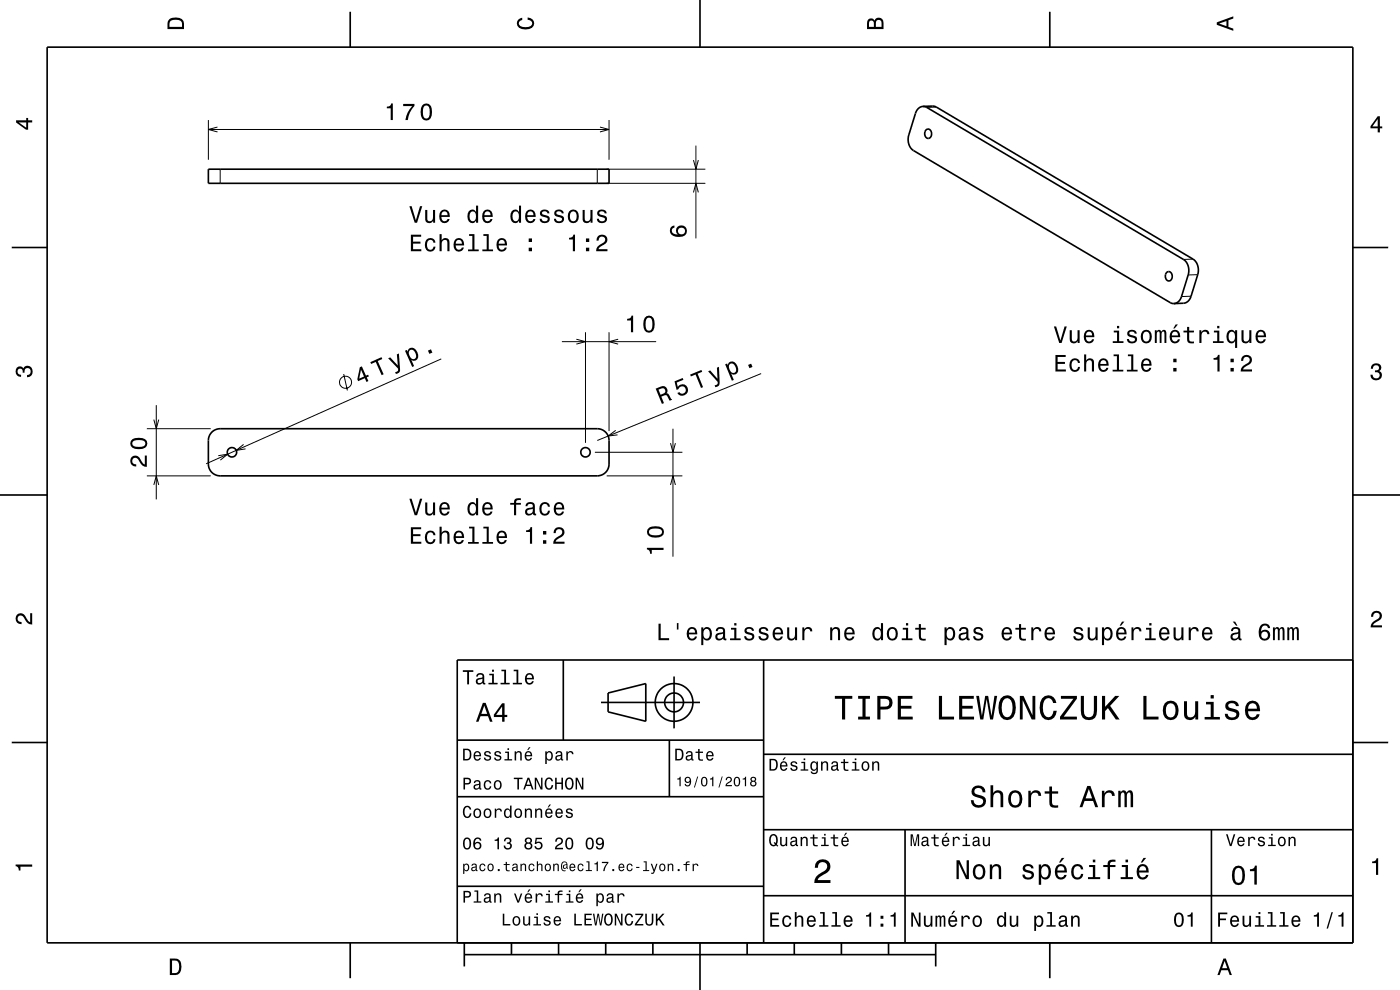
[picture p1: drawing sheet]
<svg xmlns="http://www.w3.org/2000/svg" width="297mm" height="210mm" viewBox="0 0 297 210" stroke-linecap="round" stroke-linejoin="round" font-family="sans-serif">
<g fill="none" stroke="#000" stroke-width=".21">
<path d="M44.2 25.5v8.4M44.2 27.5h85M46.1 27l-1.9 .5 1.9 .5M46.7 35.9v3M126.7 35.9v3M127.3 27l1.9 .5-1.9 .5M128.7 38.9h20.9M128.7 35.9h20.9M129.2 25.5v8.4M147.1 34l.5 1.9 .5-1.9M147.6 30.9v19.7M198.6 22.7l-2 .1"/>
<path d="M147.1 40.8l.5-1.9 .5 1.9M253.1 55h-2M254.1 58.3h-2M72.9 79.3l.8 3.5M93.6 76.1l-49.9 22.3M119.2 72.5h20M122.3 72l1.9 .5-1.9 .5M124.2 70.5v23.4M129.2 70.5v20.9M131.1 72l-1.9 .5 1.9 .5M161.5 79.2l-34.8 14.2M252.7 62.8l-2.1 .1"/>
<path d="M31.2 90.9h13.5M32.6 89l.6 1.9 .5-1.9M33.2 85.9v20M46.3 96.7l2-.4-1.6 1.3M51.7 94.3l-1.6 1.2 2-.3M126.2 95.9h18.6M130.6 91.3l-1.6 1.2 2-.3M142.2 94l.6 1.9 .5-1.9M142.8 90.9v27.2M31.2 100.9h13.5M32.6 102.9l.6-2 .5 2M128.7 100.9h16.1"/>
<path d="M142.2 102.9l.6-2 .5 2"/>
<circle cx="73.3" cy="81.1" r="1.28"/>
</g>
<g fill="none" stroke="#000" stroke-width=".35">
<path d="M10 10h277v190h-277zM74.3 2.5v7.5M148.5 0v10M222.7 2.5v7.5M44.2 35.9h85v3h-85zM195.8 22.6a1.91 1.91 0 0 0-1.6 1.5l-1.4 4.5a2.94 2.94 0 0 0 1 3.3l54.4 32.3 .8 .2M195.8 22.6l.8 .2 54.5 32.2a2.94 2.94 0 0 1 1 3.3l-1.5 4.7a1.89 1.89 0 0 1-1.6 1.4M195.8 22.6l2.1-.1 .7 .2 54.5 32.3a2.94 2.94 0 0 1 1 3.3l-1.4 4.6a1.9 1.9 0 0 1-1.6 1.4l-2.1 .1M196.5 27.5a.93 .93 0 0 1 1.1 .4 .93 .93 0 0 1-.2 1.2 .72 .72 0 0 1-.9 .2 .72 .72 0 0 1-.3-.8l.1-.7zM2.5 52.5h7.5M247.6 57.7a.93 .93 0 0 1 1.1 .5 .93 .93 0 0 1-.2 1.1 .72 .72 0 0 1-.9 .2 .72 .72 0 0 1-.4-.8l.1-.6zM287 52.5h7.5"/>
<path d="M44.9 91.7a2.53 2.53 0 0 1 1.8-.8h80a2.5 2.5 0 0 1 2.5 2.5v5a2.5 2.5 0 0 1-2.5 2.5h-80a2.5 2.5 0 0 1-2.5-2.5v-5a2.5 2.5 0 0 1 .7-1.7zM0 105h10M287 105h10M119.5 140v17M162 140v60M287 140h-190v60M2.5 157.5h7.5M97 157h65M127.5 149h21M129 147l8-2v8l-8-2zM142 157v12M143 143.5v11"/>
<path d="M287 157.5h7.5M97 169h65M162 176h125M162 160h125M192 176v24M257 176v24M97 188h65M162 190h125M74.3 200v7.5M98.5 202.5h100M98.5 200v5M108.5 200v2.5"/>
<path d="M118.5 200v2.5M128.5 200v2.5M138.5 200v2.5M148.5 200v10M158.5 200v2.5M168.5 200v2.5M178.5 200v2.5M188.5 200v2.5M198.5 200v5M222.7 200v7.5"/>
<circle cx="49.2" cy="95.9" r="1"/>
<circle cx="124.2" cy="95.9" r="1"/>
<circle cx="143" cy="149" r="2"/>
<circle cx="143" cy="149" r="4"/>
</g>
<g fill="#000">
<path d="M36 4a2.18 2.18 0 0 0-.5 2.2h3.5v-1.2a1.43 1.43 0 0 0-1.7-1.3zM36.3 4.4a2.15 2.15 0 0 1 2.2 .3l.1 1h-2.6v-1z" fill-rule="evenodd"/>
<path d="M109.9 4.2l.9-.4v.4a.7 .7 0 0 0-.7 .5 .7 .7 0 0 0 .3 .8 1.7 1.7 0 0 0 2.5-.5 .9 .9 0 0 0-1-.8v-.5a1.24 1.24 0 0 1 1.4 1.1 1.24 1.24 0 0 1-1 1.4 2.22 2.22 0 0 1-2.5-.7l-.2-.5z" fill-rule="evenodd"/>
<path d="M184.2 4.2l-.3 .7v1.3h3.5v-1.3a.98 .98 0 0 0-.7-1.1 .98 .98 0 0 0-1.2 .6 .84 .84 0 0 0-1.3-.2zM184.5 4.5a.54 .54 0 0 1 .6-.1 .54 .54 0 0 1 .3 .6v.7h-1zM185.9 4.4a.62 .62 0 0 1 .8-.1 .62 .62 0 0 1 .3 .6v.8h-1.2z" fill-rule="evenodd"/>
<path d="M258.1 4.7v.6l3.5 1.2v-.4l-1-.4v-1.4l1-.4v-.4zM258.6 5l1.6-.5v1z" fill-rule="evenodd"/>
<path d="M3.4 25.5v.5l2.1 1.5h.5v-1.5h.8v-.5h-.8v-.5h-.4v.5zM4 26h1.6v1.1z" fill-rule="evenodd"/>
<path d="M82.1 22.6v.4h.8v2.5h.4v-3.6h-.3a.77 .77 0 0 1-.9 .7zM85.5 22v.5h1.9a5.2 5.2 0 0 0-1.4 3h.5a5.3 5.3 0 0 1 1.4-3v-.5zM89.5 22.4a2.68 2.68 0 0 0 .4 3.1 1.14 1.14 0 0 0 1.7-1 2.31 2.31 0 0 0-.6-2.4l-.6-.2-.5 .2zM90.1 22.5h.7a2.37 2.37 0 0 1 0 2.6h-.7a2.38 2.38 0 0 1 0-2.6z" fill-rule="evenodd"/>
<path d="M292.3 24.7l-1.6 2.1v.4h1.6v.9h.4v-.9h.5v-.4h-.5v-2.1zM292.3 25.2v1.6h-1.1z" fill-rule="evenodd"/>
<path d="M87.2 49.8v3.5h2.2v-.4h-1.8v-1.2h1.6v-.4h-1.6v-1.1h1.7v-.4zM90.4 50.9a1.53 1.53 0 0 0 .9 2.5 1.06 1.06 0 0 0 1.1-1.1h-.4a.67 .67 0 0 1-.7 .7 .67 .67 0 0 1-.7-.6 1.11 1.11 0 0 1 .7-1.5 .6 .6 0 0 1 .6 .6h.5a1.09 1.09 0 0 0-.8-1 1.09 1.09 0 0 0-1.2 .4zM93.3 49.7v3.6h.4v-1.6a.64 .64 0 0 1 .4-.7 .64 .64 0 0 1 .8 .3v2h.5v-1.8a.88 .88 0 0 0-.6-1 .88 .88 0 0 0-1.1 .5v-1.3zM96.5 50.9a1.54 1.54 0 0 0 .8 2.5 1.06 1.06 0 0 0 1.1-.9h-.4l-.3 .4-.3 .1a.76 .76 0 0 1-.7-.9h1.8a1.17 1.17 0 0 0-.5-1.4 1.17 1.17 0 0 0-1.5 .2zM96.9 51.1a.66 .66 0 0 1 .8-.1 .66 .66 0 0 1 .3 .7h-1.3zM99.5 49.7v.3h.7v2.9h-.9v.4h2.3v-.4h-.9v-3.2zM102.5 49.7v.3h.7v2.9h-.9v.4h2.3v-.4h-.9v-3.2zM105.6 50.9a1.54 1.54 0 0 0 .8 2.5 1.06 1.06 0 0 0 1.1-.9h-.4l-.2 .4-.4 .1a.76 .76 0 0 1-.7-.9h1.8a1.16 1.16 0 0 0-.5-1.4 1.16 1.16 0 0 0-1.5 .2zM106 51.1a.66 .66 0 0 1 .8-.1 .66 .66 0 0 1 .3 .7h-1.3zM112.2 52.5v.8h.7v-.8zM112.2 50.6v.7h.7v-.7z" fill-rule="evenodd"/>
<path d="M86.8 43.7l1.2 3.5h.5l1.1-3.5h-.5l-.9 3-.9-3zM90.2 44.5v1.8a.89 .89 0 0 0 .6 1 .89 .89 0 0 0 1.1-.5v.4h.4v-2.7h-.4v1.6a.65 .65 0 0 1-.4 .8 .65 .65 0 0 1-.8-.3l-.1-2.1zM93.5 44.8a1.54 1.54 0 0 0 .8 2.5 1.06 1.06 0 0 0 1.1-.8h-.5l-.2 .3-.4 .1a.76 .76 0 0 1-.7-.9h1.8a1.16 1.16 0 0 0-.5-1.4 1.16 1.16 0 0 0-1.4 .2zM93.8 45a.66 .66 0 0 1 .8-.1 .66 .66 0 0 1 .4 .7h-1.4zM99.5 44.8a1.57 1.57 0 0 0 .7 2.5l.5-.1 .3-.4v.4h.4v-3.6h-.4v1.3a.89 .89 0 0 0-1.5-.1zM99.8 45.1a.62 .62 0 0 1 .7-.2 .62 .62 0 0 1 .4 .5 1.12 1.12 0 0 1-.6 1.5 1.19 1.19 0 0 1-.5-1.8zM102.6 44.8a1.54 1.54 0 0 0 .8 2.5 1.06 1.06 0 0 0 1.1-.8h-.5l-.2 .3-.4 .1a.76 .76 0 0 1-.6-.9h1.7a1.16 1.16 0 0 0-.5-1.4 1.16 1.16 0 0 0-1.4 .2zM102.9 45a.66 .66 0 0 1 .8-.1 .66 .66 0 0 1 .4 .7h-1.3zM108.6 44.8a1.58 1.58 0 0 0 .7 2.5l.5-.1 .3-.4v.4h.4v-3.6h-.4v1.3a.89 .89 0 0 0-1.5-.1zM108.9 45.1a.62 .62 0 0 1 .7-.2 .62 .62 0 0 1 .4 .5 1.12 1.12 0 0 1-.6 1.5 1.19 1.19 0 0 1-.5-1.8zM111.7 44.8a1.54 1.54 0 0 0 .8 2.5 1.06 1.06 0 0 0 1.1-.8h-.5l-.2 .3-.3 .1a.76 .76 0 0 1-.7-.9h1.7a1.16 1.16 0 0 0-.5-1.4 1.16 1.16 0 0 0-1.4 .2zM112 45a.66 .66 0 0 1 .8-.1 .66 .66 0 0 1 .4 .7h-1.3zM114.8 44.7a.76 .76 0 0 0-.2 .8 .76 .76 0 0 0 .7 .5l.9 .3a.63 .63 0 0 1-.6 .7 .63 .63 0 0 1-.7-.6h-.4a1.07 1.07 0 0 0 1.2 .9 1.07 1.07 0 0 0 .9-1.2l-.4-.3-1.1-.4a.53 .53 0 0 1 .4-.6 .53 .53 0 0 1 .6 .5h.5a1.03 1.03 0 0 0-.7-.9 1.03 1.03 0 0 0-1.1 .3zM117.8 44.7a.76 .76 0 0 0-.2 .8 .76 .76 0 0 0 .7 .5l.9 .3a.63 .63 0 0 1-.6 .7 .63 .63 0 0 1-.7-.6h-.4a1.07 1.07 0 0 0 1.2 .9 1.07 1.07 0 0 0 .9-1.2l-.4-.3-1.1-.4a.54 .54 0 0 1 .4-.6 .54 .54 0 0 1 .7 .5h.4a1.03 1.03 0 0 0-.7-.9 1.03 1.03 0 0 0-1.1 .3zM120.8 44.8a1.53 1.53 0 0 0 .8 2.5 1.48 1.48 0 0 0 1.2-1.4 1.48 1.48 0 0 0-1.2-1.5l-.5 .1zM121.1 45.1a.67 .67 0 0 1 .7-.2 .67 .67 0 0 1 .5 .5 1.11 1.11 0 0 1-.7 1.5 1.17 1.17 0 0 1-.5-1.8zM123.6 44.5v1.8a.89 .89 0 0 0 .6 1 .89 .89 0 0 0 1.1-.5v.4h.4v-2.7h-.4v1.6a.65 .65 0 0 1-.4 .8 .65 .65 0 0 1-.8-.3l-.1-2.1zM126.9 44.7a.76 .76 0 0 0-.2 .8 .76 .76 0 0 0 .7 .5l.9 .3a.63 .63 0 0 1-.6 .7 .63 .63 0 0 1-.7-.6h-.4a1.07 1.07 0 0 0 1.2 .9 1.07 1.07 0 0 0 .9-1.2l-.4-.3-1.1-.4a.54 .54 0 0 1 .4-.6 .54 .54 0 0 1 .7 .5h.4a1.03 1.03 0 0 0-.7-.9 1.03 1.03 0 0 0-1.1 .3z" fill-rule="evenodd"/>
<path d="M120.7 50.4v.4h.8v2.5h.5v-3.5h-.4a.77 .77 0 0 1-.9 .6zM124.3 52.5v.8h.7v-.8zM124.3 50.6v.7h.7v-.7zM126.9 50.1l-.4 .9h.5a.7 .7 0 0 1 .5-.8 .7 .7 0 0 1 .9 .5 .7 .7 0 0 1-.5 .9 1.81 1.81 0 0 0-1.4 1.7h2.4v-.4h-1.9a2.23 2.23 0 0 1 1.4-1.2 1.13 1.13 0 0 0 .1-1.7 1.13 1.13 0 0 0-1.6 .1z" fill-rule="evenodd"/>
<path d="M142.4 48.2a1.33 1.33 0 0 0-.1 1.4 1.33 1.33 0 0 0 1.3 .6 1.63 1.63 0 0 0 2.1-1.2 1.15 1.15 0 0 0-1.5-1.1 1.15 1.15 0 0 0-.4 1.9 1.02 1.02 0 0 1-1.3-.9 .58 .58 0 0 1 .6-.6v-.5zM143.8 49a.75 .75 0 0 1 1.5 0 .75 .75 0 0 1-1.5 0z" fill-rule="evenodd"/>
<path d="M78.6 76.8l.1 .4 1-.4 1.3 2.8 .4-.2-1.3-2.8 1-.4-.2-.4zM82.3 76l2.1 2.2v.5l-.6 .2 .2 .4a.89 .89 0 0 0 .9-1.1l-.3-3.2-.4 .2 .2 2.3-1.6-1.7zM85.9 74.4l1.5 3.4 .5-.1-.6-1.4a.93 .93 0 0 0 1.1 .1 .93 .93 0 0 0 .3-1.1 1.51 1.51 0 0 0-1.7-1.5l-.4 .3-.1 .5-.2-.4zM86.8 74.4a.64 .64 0 0 1 1.1 .1 1.13 1.13 0 0 1 0 1.6 1.17 1.17 0 0 1-1.1-1.7zM90.8 74.4l.3 .7 .6-.3-.3-.7z" fill-rule="evenodd"/>
<path d="M133 67.6v.4h.9v2.5h.4v-3.5h-.3a.77 .77 0 0 1-1 .6zM136.8 67.4a2.68 2.68 0 0 0 .4 3.1 1.14 1.14 0 0 0 1.6-.9 2.31 2.31 0 0 0-.6-2.5l-.5-.1-.5 .1zM137.3 67.5h.7a2.37 2.37 0 0 1 0 2.6h-.7a2.38 2.38 0 0 1 0-2.6z" fill-rule="evenodd"/>
<path d="M223.9 75.3v3.5h2.2v-.4h-1.7v-1.2h1.5v-.4h-1.5v-1.1h1.7v-.4zM227.2 76.4a1.53 1.53 0 0 0 .8 2.5 1.06 1.06 0 0 0 1.1-1.1h-.4a.67 .67 0 0 1-.6 .7 .67 .67 0 0 1-.7-.6 1.12 1.12 0 0 1 .6-1.5 .59 .59 0 0 1 .7 .6h.4a1.09 1.09 0 0 0-.7-1 1.09 1.09 0 0 0-1.2 .4zM230 75.2v3.6h.4v-1.6a.63 .63 0 0 1 .4-.7 .63 .63 0 0 1 .8 .3v2h.5v-1.8a.88 .88 0 0 0-.6-1 .88 .88 0 0 0-1.1 .5v-1.3zM233.3 76.4a1.54 1.54 0 0 0 .8 2.5 1.07 1.07 0 0 0 1-.9h-.4l-.2 .4-.4 .1a.76 .76 0 0 1-.7-.9h1.8a1.16 1.16 0 0 0-.5-1.4 1.16 1.16 0 0 0-1.4 .2zM233.6 76.6a.66 .66 0 0 1 .8-.1 .66 .66 0 0 1 .3 .7h-1.3zM236.2 75.2v.4h.7v2.8h-.9v.4h2.3v-.4h-.9v-3.2zM239.3 75.2v.4h.7v2.8h-.9v.4h2.2v-.4h-.9v-3.2zM242.4 76.4a1.55 1.55 0 0 0 .8 2.5 1.07 1.07 0 0 0 1-.9h-.4l-.2 .4-.4 .1a.76 .76 0 0 1-.7-.9h1.8a1.17 1.17 0 0 0-.5-1.4 1.17 1.17 0 0 0-1.4 .2zM242.7 76.6a.66 .66 0 0 1 .8-.1 .66 .66 0 0 1 .3 .7h-1.3zM248.9 78v.8h.7v-.8zM248.9 76.1v.7h.7v-.7z" fill-rule="evenodd"/>
<path d="M223.6 69.3l1.1 3.5h.5l1.1-3.5h-.5l-.8 2.9-.9-2.9zM226.9 70v1.8a.89 .89 0 0 0 .7 1 .89 .89 0 0 0 1-.5v.5h.4v-2.8h-.4v1.6a.65 .65 0 0 1-.4 .8 .65 .65 0 0 1-.8-.3v-2.1zM230.2 70.3a1.54 1.54 0 0 0 .8 2.5 1.06 1.06 0 0 0 1.1-.8h-.4l-.3 .3-.3 .2a.76 .76 0 0 1-.7-1h1.7a1.16 1.16 0 0 0-.4-1.3 1.16 1.16 0 0 0-1.5 .1zM230.6 70.6a.66 .66 0 0 1 .8-.2 .66 .66 0 0 1 .3 .8h-1.3zM236.3 70.1v.4h.7v1.9h-.9v.4h2.2v-.4h-.9v-2.3zM237 69.1v.5h.4v-.5zM239.4 70.2a.75 .75 0 0 0-.2 .8 .75 .75 0 0 0 .7 .5l.9 .4a.63 .63 0 0 1-.6 .6 .63 .63 0 0 1-.7-.6h-.4a1.1 1.1 0 0 0 1 .9 1.1 1.1 0 0 0 1.1-.8 .78 .78 0 0 0-.8-.8l-.7-.2a.53 .53 0 0 1 .4-.7 .53 .53 0 0 1 .6 .5h.5a1.03 1.03 0 0 0-.7-.9 1.03 1.03 0 0 0-1.1 .3zM242.3 70.3a1.52 1.52 0 0 0 .9 2.5 1.51 1.51 0 0 0 1.2-1.2 1.51 1.51 0 0 0-.7-1.5h-1zM242.6 70.6a.67 .67 0 0 1 .8-.2 .67 .67 0 0 1 .4 .5 1.11 1.11 0 0 1-.6 1.6 1.17 1.17 0 0 1-.6-1.9zM245 70v2.8h.4v-1.9l.2-.5h.3l.1 .2v2.2h.4v-2.1l.4-.4 .2 .2v.4v1.9h.4v-1.9a.69 .69 0 0 0-.5-1l-.5 .4-.2-.2-.3-.2-.5 .4v-.3zM249.4 68.8l-.5 .9h.3l.7-.9zM248.4 70.3a1.54 1.54 0 0 0 .8 2.5 1.06 1.06 0 0 0 1.1-.8h-.4l-.2 .3-.4 .2a.76 .76 0 0 1-.7-1h1.8a1.16 1.16 0 0 0-.5-1.3 1.16 1.16 0 0 0-1.5 .1zM248.8 70.6a.66 .66 0 0 1 .8-.2 .66 .66 0 0 1 .3 .8h-1.3zM251.8 69.3v.8h-.7v.4h.7l.1 1.8a1.04 1.04 0 0 0 1.4 .5v-.4a.68 .68 0 0 1-1-.3v-1.6h1v-.4h-1v-.8zM254.4 70v2.8h.5v-1.6a.66 .66 0 0 1 .3-.8 .66 .66 0 0 1 .9 .3v.2h.5a.89 .89 0 0 0-.7-.9 .89 .89 0 0 0-1.1 .5v-.5zM257.5 70.1v.4h.7v1.9h-.9v.4h2.3v-.4h-.9v-2.3zM258.2 69.1v.5h.5v-.5zM260.5 70.3a1.57 1.57 0 0 0 .7 2.5l.5-.1 .3-.4v1.5h.5v-3.8h-.5v.5l-.1-.3a.87 .87 0 0 0-1.4 .1zM260.8 70.6a.62 .62 0 0 1 .7-.2 .62 .62 0 0 1 .5 .5 1.12 1.12 0 0 1-.7 1.6 1.19 1.19 0 0 1-.5-1.9zM263.4 70v1.8a.89 .89 0 0 0 .6 1 .89 .89 0 0 0 1-.5v.5h.5v-2.8h-.5v1.6a.65 .65 0 0 1-.4 .8 .65 .65 0 0 1-.8-.3v-2.1zM266.7 70.3a1.54 1.54 0 0 0 .7 2.5 1.06 1.06 0 0 0 1.1-.8h-.4l-.2 .3-.4 .2a.76 .76 0 0 1-.7-1h1.8a1.17 1.17 0 0 0-.5-1.3 1.17 1.17 0 0 0-1.4 .1zM267 70.6a.66 .66 0 0 1 .8-.2 .66 .66 0 0 1 .3 .8h-1.3z" fill-rule="evenodd"/>
<path d="M257.4 76v.3h.9v2.5h.4v-3.5h-.3a.78 .78 0 0 1-1 .7zM261 78v.8h.7v-.8zM261 76.1v.7h.7v-.7zM263.6 75.6l-.3 .9h.4a.7 .7 0 0 1 .6-.8 .7 .7 0 0 1 .8 .5 .7 .7 0 0 1-.5 .9 1.8 1.8 0 0 0-1.4 1.7h2.4v-.4h-1.9a2.19 2.19 0 0 1 1.5-1.2 1.13 1.13 0 0 0 .1-1.7 1.13 1.13 0 0 0-1.7 .1z" fill-rule="evenodd"/>
<path d="M291.1 77.4a1.08 1.08 0 0 1 1.4-.2 1.08 1.08 0 0 1 .4 1.2l-.3 .3a1.06 1.06 0 0 1 .5 1.3 1.06 1.06 0 0 1-1.2 .7 1.1 1.1 0 0 1-1.2-1.2h.5a.71 .71 0 0 0 1 .8 .71 .71 0 0 0 .1-1.3h-.6v-.4a.61 .61 0 0 0 .8-.3 .61 .61 0 0 0-.2-.8 .61 .61 0 0 0-.9 .2l-.1 .5h-.5z" fill-rule="evenodd"/>
<path d="M3.6 78a.86 .86 0 0 1 1.4 .2 1.06 1.06 0 0 1 1.2-.6 1.06 1.06 0 0 1 .7 1.2 1.1 1.1 0 0 1-1.2 1.2v-.4a.71 .71 0 0 0 .8-1 .71 .71 0 0 0-1.3-.1v.6h-.4a.61 .61 0 0 0-.3-.8 .61 .61 0 0 0-.8 .2 .61 .61 0 0 0 .2 .8l.6 .2v.4a1.15 1.15 0 0 1-1.2-.6 1.15 1.15 0 0 1 .3-1.3z" fill-rule="evenodd"/>
<path d="M27.9 97a1.2 1.2 0 0 0-.2 1.3 1.2 1.2 0 0 0 1.2 .7v-.5a.71 .71 0 0 1-.8-.5 .71 .71 0 0 1 .5-.9 .71 .71 0 0 1 .8 .5 1.81 1.81 0 0 0 1.8 1.4v-2.4h-.5v1.9a2.22 2.22 0 0 1-1.1-1.4 1.11 1.11 0 0 0-1.7-.1zM28.1 93.2a1.13 1.13 0 0 0-.4 1.2 1.13 1.13 0 0 0 1 .8 2.27 2.27 0 0 0 2.4-.6 1.14 1.14 0 0 0-.9-1.7 2.86 2.86 0 0 0-2.1 .3zM28.1 93.7a2.38 2.38 0 0 1 2.7 0v.7a2.37 2.37 0 0 1-2.7 0z" fill-rule="evenodd"/>
<path d="M76.3 77.9l-.5 2.6 .2 .4 1.4-.7 .3 .8 .5-.2-.4-.8 .5-.2-.2-.3-.5 .2-.8-2zM76.6 78.4l.6 1.5-1 .4z" fill-rule="evenodd"/>
<path d="M139.1 82.4l1.3 3.3 .5-.2-.6-1.4a.85 .85 0 0 1 1.3 .1l.5 .8 .5-.2-.8-1.3-.4-.1a.97 .97 0 0 0 0-1.2 .97 .97 0 0 0-1.2-.2zM139.7 82.7a1.08 1.08 0 0 1 1.2-.2 .6 .6 0 0 1 .2 .6 .6 .6 0 0 1-.5 .4l-.5 .2z" fill-rule="evenodd"/>
<path d="M143.1 80.9l1.7-.7 .2 .4-1.4 .5 .2 1a1.21 1.21 0 0 1 1.8-.2 1.21 1.21 0 0 1-.1 1.9 1.21 1.21 0 0 1-1.8-.4l.4-.2a.79 .79 0 0 0 1.2 0 .79 .79 0 0 0-.1-1.1 .79 .79 0 0 0-1.1 .1l-.2 .4-.4 .1z" fill-rule="evenodd"/>
<path d="M146.4 79.5l.2 .3 1-.4 1.1 2.9 .4-.2-1.1-2.8 1-.4-.2-.4zM150.2 78.8l2 2.2v.5l-.6 .2 .2 .4a.89 .89 0 0 0 .9-1l-.2-3.3-.4 .2 .1 2.4-1.5-1.8zM153.8 77.3l1.5 3.5 .4-.2-.6-1.4a.93 .93 0 0 0 1.1 .1 .93 .93 0 0 0 .4-1 1.51 1.51 0 0 0-1.7-1.6l-.3 .3-.2 .5-.2-.4zM154.8 77.3a.64 .64 0 0 1 1 .1 1.13 1.13 0 0 1 0 1.7 1.17 1.17 0 0 1-1-1.8zM158.7 77.4l.3 .7 .6-.3-.3-.7z" fill-rule="evenodd"/>
<path d="M87.2 111.8v3.5h2.2v-.4h-1.8v-1.2h1.6v-.4h-1.6v-1h1.7v-.5zM90.4 112.9a1.53 1.53 0 0 0 .9 2.5 1.07 1.07 0 0 0 1.1-1h-.4a.67 .67 0 0 1-.7 .6 .67 .67 0 0 1-.7-.6 1.11 1.11 0 0 1 .7-1.5 .59 .59 0 0 1 .6 .6h.5a1.09 1.09 0 0 0-.8-.9 1.09 1.09 0 0 0-1.2 .3zM93.3 111.7v3.6h.4v-1.5a.63 .63 0 0 1 .5-.9 .63 .63 0 0 1 .7 .8v1.6h.5v-1.7a.88 .88 0 0 0-.6-1 .88 .88 0 0 0-1.1 .4v-1.3zM96.5 112.9a1.54 1.54 0 0 0 .8 2.5 1.07 1.07 0 0 0 1.1-.8h-.4l-.3 .3-.3 .1a.76 .76 0 0 1-.7-.9h1.8a1.17 1.17 0 0 0-.5-1.4 1.17 1.17 0 0 0-1.5 .2zM96.9 113.1a.66 .66 0 0 1 .8-.1 .66 .66 0 0 1 .3 .7h-1.3zM99.5 111.7v.4h.7v2.9h-.9v.3h2.3v-.3h-.9v-3.3zM102.5 111.7v.4h.7v2.9h-.9v.3h2.3v-.3h-.9v-3.3zM105.6 112.9a1.54 1.54 0 0 0 .8 2.5 1.07 1.07 0 0 0 1.1-.8h-.4l-.2 .3-.4 .1a.76 .76 0 0 1-.7-.9h1.8a1.16 1.16 0 0 0-.5-1.4 1.16 1.16 0 0 0-1.5 .2zM106 113.1a.66 .66 0 0 1 .8-.1 .66 .66 0 0 1 .3 .7h-1.3zM111.6 112.5v.4h.8v2.4h.5v-3.5h-.4a.77 .77 0 0 1-.9 .7zM115.2 114.6v.7h.7v-.7zM115.2 112.6v.8h.7v-.8zM117.8 112.1l-.3 .4-.1 .6h.5a.7 .7 0 0 1 .5-.9 .7 .7 0 0 1 .9 .6 .7 .7 0 0 1-.5 .8 1.8 1.8 0 0 0-1.4 1.7h2.4v-.4h-1.9a2.22 2.22 0 0 1 1.4-1.2 1.13 1.13 0 0 0 .1-1.6 1.13 1.13 0 0 0-1.6 0z" fill-rule="evenodd"/>
<path d="M86.8 105.8l1.2 3.5h.5l1.1-3.5h-.5l-.9 3-.9-3zM90.2 106.6v1.8a.89 .89 0 0 0 .6 1 .89 .89 0 0 0 1.1-.5v.4h.4v-2.7h-.4v1.6a.65 .65 0 0 1-.4 .7 .65 .65 0 0 1-.8-.3l-.1-2zM93.5 106.9a1.54 1.54 0 0 0 .8 2.5 1.06 1.06 0 0 0 1.1-.9h-.5l-.2 .4-.4 .1a.76 .76 0 0 1-.7-.9h1.8a1.17 1.17 0 0 0-.5-1.4 1.17 1.17 0 0 0-1.4 .2zM93.8 107.1a.66 .66 0 0 1 .8-.1 .66 .66 0 0 1 .4 .7h-1.4zM99.5 106.9a1.57 1.57 0 0 0 .7 2.5l.5-.1 .3-.4v.4h.4v-3.6h-.4v1.3a.89 .89 0 0 0-1.5-.1zM99.8 107.2a.62 .62 0 0 1 .7-.3 .62 .62 0 0 1 .4 .6 1.12 1.12 0 0 1-.6 1.5 1.19 1.19 0 0 1-.5-1.8zM102.6 106.9a1.54 1.54 0 0 0 .8 2.5 1.06 1.06 0 0 0 1.1-.9h-.5l-.2 .4-.4 .1a.76 .76 0 0 1-.6-.9h1.7a1.17 1.17 0 0 0-.5-1.4 1.17 1.17 0 0 0-1.4 .2zM102.9 107.1a.66 .66 0 0 1 .8-.1 .66 .66 0 0 1 .4 .7h-1.3zM108.2 106.7v.4h.8v2.2h.5v-2.2h1v-.4h-1v-.4l.3-.2h.7v-.4a1.04 1.04 0 0 0-1.5 .7v.3zM111.8 106.7l-.3 .7h.4a.55 .55 0 0 1 .7-.6 .55 .55 0 0 1 .3 .8l-.2 .1a1 1 0 0 0-1 .2 1 1 0 0 0-.3 1 .94 .94 0 0 0 1.7 0l.1 .3 .5 .1v-.3l-.2-.1v-1.6a1.02 1.02 0 0 0-1.7-.6zM111.9 108.2l1.1-.3a.77 .77 0 0 1-.2 .9 .77 .77 0 0 1-.9 .1zM114.7 106.9a1.53 1.53 0 0 0 .9 2.5 1.06 1.06 0 0 0 1.1-1.1h-.4a.67 .67 0 0 1-.7 .7 .67 .67 0 0 1-.7-.6 1.11 1.11 0 0 1 .7-1.5 .59 .59 0 0 1 .6 .6h.5a1.09 1.09 0 0 0-.8-1 1.09 1.09 0 0 0-1.2 .4zM117.8 106.9a1.54 1.54 0 0 0 .8 2.5 1.06 1.06 0 0 0 1.1-.9h-.5l-.2 .4-.4 .1a.76 .76 0 0 1-.7-.9h1.8a1.17 1.17 0 0 0-.5-1.4 1.17 1.17 0 0 0-1.4 .2zM118.1 107.1a.66 .66 0 0 1 .8-.1 .66 .66 0 0 1 .3 .7h-1.3z" fill-rule="evenodd"/>
<path d="M137.2 116.2v.3a.77 .77 0 0 1 .7 1h.4v-.8h2.5v-.5zM137.7 111.9a1.13 1.13 0 0 0-.4 1.3 1.13 1.13 0 0 0 1 .8 2.28 2.28 0 0 0 2.5-.6 1.14 1.14 0 0 0-1-1.7 2.86 2.86 0 0 0-2.1 .2zM137.7 112.5a2.37 2.37 0 0 1 2.7 0v.7a2.38 2.38 0 0 1-2.7 0z" fill-rule="evenodd"/>
<path d="M3.6 130.4a1.22 1.22 0 0 1 2 .7l.4 .6 .4 .3v-1.9h.4v2.4a1.8 1.8 0 0 1-1.7-1.4 .71 .71 0 0 0-.9-.5 .71 .71 0 0 0-.5 .8 .71 .71 0 0 0 .9 .5v.5a1.18 1.18 0 0 1-1.2-.7 1.18 1.18 0 0 1 .2-1.3z" fill-rule="evenodd"/>
<path d="M139.7 132.3v3.5h2.3v-.4h-1.8v-3.1zM143.6 132.2v1.3h.3v-1.3zM146 133.4a1.54 1.54 0 0 0 .8 2.5 1.06 1.06 0 0 0 1.1-.9h-.5l-.2 .4-.4 .1a.75 .75 0 0 1-.7-.9h1.8a1.17 1.17 0 0 0-.5-1.4 1.17 1.17 0 0 0-1.4 .2zM146.3 133.6a.66 .66 0 0 1 .8-.1 .66 .66 0 0 1 .4 .7h-1.4zM148.8 133.1v3.7h.4v-1.4a.93 .93 0 0 0 1 .5 .93 .93 0 0 0 .8-.8 1.51 1.51 0 0 0-1-2.1l-.5 .1-.3 .4v-.4zM149.4 133.7a.63 .63 0 0 1 .7-.3 .63 .63 0 0 1 .4 .6 1.13 1.13 0 0 1-.6 1.5 1.18 1.18 0 0 1-.5-1.8zM152.1 133.2l-.3 .7h.4a.55 .55 0 0 1 .7-.6 .55 .55 0 0 1 .4 .8l-.2 .1a1 1 0 0 0-1.1 .2 1 1 0 0 0-.2 1 .94 .94 0 0 0 1.6 0l.1 .3 .6 .1v-.3l-.3-.1v-1.6a1.02 1.02 0 0 0-.7-.8 1.02 1.02 0 0 0-1 .2zM152.3 134.7l1.1-.3a.77 .77 0 0 1-.2 .9 .77 .77 0 0 1-.9 .1l-.1-.4zM155.1 133.2v.4h.7v1.8h-.9v.4h2.2v-.4h-.9v-2.2zM155.8 132.2v.5h.4v-.5zM158.2 133.2a.75 .75 0 0 0-.2 .9 .75 .75 0 0 0 .7 .4l.9 .4a.63 .63 0 0 1-.6 .6 .63 .63 0 0 1-.7-.5h-.4a1.07 1.07 0 0 0 1.2 .9 1.07 1.07 0 0 0 .9-1.2l-.4-.4-1.1-.3a.53 .53 0 0 1 .4-.7 .53 .53 0 0 1 .6 .5h.5a1.03 1.03 0 0 0-.7-.8 1.03 1.03 0 0 0-1.1 .2zM161.2 133.2a.75 .75 0 0 0-.2 .9 .75 .75 0 0 0 .7 .4l.9 .4a.63 .63 0 0 1-.6 .6 .63 .63 0 0 1-.7-.5h-.4a1.07 1.07 0 0 0 1.2 .9 1.07 1.07 0 0 0 .9-1.2l-.4-.4-1.1-.3a.54 .54 0 0 1 .4-.7 .54 .54 0 0 1 .7 .5h.4a1.03 1.03 0 0 0-.7-.8 1.03 1.03 0 0 0-1.1 .2zM164.2 133.4a1.54 1.54 0 0 0 .8 2.5 1.06 1.06 0 0 0 1.1-.9h-.5l-.2 .4-.3 .1a.76 .76 0 0 1-.7-.9h1.7a1.16 1.16 0 0 0-.5-1.4 1.16 1.16 0 0 0-1.4 .2zM164.5 133.6a.66 .66 0 0 1 .8-.1 .66 .66 0 0 1 .4 .7h-1.3zM167 133.1v1.8a.89 .89 0 0 0 .6 1 .89 .89 0 0 0 1.1-.5v.4h.4v-2.7h-.5v1.6a.65 .65 0 0 1-.3 .7 .65 .65 0 0 1-.8-.3l-.1-2zM170.2 133.1v2.7h.4v-1.6a.67 .67 0 0 1 .4-.7 .67 .67 0 0 1 .8 .2l.1 .2h.4a.89 .89 0 0 0-.7-.9 .89 .89 0 0 0-1 .5v-.4zM176.1 133.1v2.7h.5v-1.6a.64 .64 0 0 1 .3-.7 .64 .64 0 0 1 .8 .3l.1 2h.4v-1.8a.89 .89 0 0 0-.6-1 .89 .89 0 0 0-1.1 .5v-.4zM179.4 133.4a1.54 1.54 0 0 0 .8 2.5 1.06 1.06 0 0 0 1.1-.9h-.5l-.2 .4-.4 .1a.76 .76 0 0 1-.7-.9h1.8a1.17 1.17 0 0 0-.5-1.4 1.17 1.17 0 0 0-1.4 .2zM179.7 133.6a.66 .66 0 0 1 .8-.1 .66 .66 0 0 1 .4 .7h-1.4zM185.3 133.4a1.57 1.57 0 0 0 .8 2.5l.5-.1 .3-.4v.4h.4v-3.6h-.4v1.3a.89 .89 0 0 0-1.6-.1zM185.7 133.7a.62 .62 0 0 1 .7-.3 .62 .62 0 0 1 .4 .6 1.11 1.11 0 0 1-.6 1.5 1.19 1.19 0 0 1-.5-1.8zM188.4 133.4a1.53 1.53 0 0 0 .9 2.5 1.48 1.48 0 0 0 1.2-1.5 1.48 1.48 0 0 0-1.2-1.4l-.5 .1zM188.8 133.7a.67 .67 0 0 1 .7-.3 .67 .67 0 0 1 .5 .6 1.11 1.11 0 0 1-.7 1.5 1.17 1.17 0 0 1-.5-1.8zM191.5 133.2v.4h.7v1.8h-.9v.4h2.3v-.4h-1v-2.2zM192.2 132.2v.5h.5v-.5zM194.9 132.4v.8h-.7v.4h.7l.1 1.8a1.04 1.04 0 0 0 1.4 .5v-.4a.68 .68 0 0 1-1-.4v-1.5h1v-.4h-1v-.8zM200.4 133.1v3.7h.4v-1.4a.93 .93 0 0 0 1 .5 .93 .93 0 0 0 .8-.8 1.51 1.51 0 0 0-1-2.1l-.5 .1-.3 .4v-.4zM201 133.7a.63 .63 0 0 1 .7-.3 .63 .63 0 0 1 .4 .6 1.13 1.13 0 0 1-.6 1.5 1.18 1.18 0 0 1-.5-1.8zM203.7 133.2l-.2 .7h.4a.55 .55 0 0 1 .6-.6 .55 .55 0 0 1 .4 .8l-.2 .1a1 1 0 0 0-1 .2 1 1 0 0 0-.3 1 .94 .94 0 0 0 1.6 0l.1 .3 .6 .1v-.3l-.2-.1-.1-1.6a1.02 1.02 0 0 0-1.7-.6zM203.9 134.7l1.1-.3a.77 .77 0 0 1-.2 .9 .77 .77 0 0 1-.9 .1zM206.8 133.2a.75 .75 0 0 0-.3 .9 .75 .75 0 0 0 .8 .4l.8 .4a.63 .63 0 0 1-.6 .6 .63 .63 0 0 1-.6-.5h-.5a1.07 1.07 0 0 0 1.2 .9 1.07 1.07 0 0 0 1-1.2l-.5-.4-1-.3a.54 .54 0 0 1 .4-.7 .54 .54 0 0 1 .6 .5h.4a1.03 1.03 0 0 0-.7-.8 1.03 1.03 0 0 0-1 .2zM212.8 133.4a1.54 1.54 0 0 0 .8 2.5 1.05 1.05 0 0 0 1.1-.9h-.5l-.2 .4-.4 .1a.75 .75 0 0 1-.7-.9h1.8a1.16 1.16 0 0 0-.5-1.4 1.16 1.16 0 0 0-1.4 .2zM213.1 133.6a.66 .66 0 0 1 .8-.1 .66 .66 0 0 1 .3 .7h-1.3zM216.2 132.4v.8h-.8v.4h.8v1.8a1.04 1.04 0 0 0 1.4 .5v-.4a.68 .68 0 0 1-1-.4v-1.5h1v-.4h-1v-.8zM218.8 133.1v2.7h.4v-1.6a.66 .66 0 0 1 .4-.7 .66 .66 0 0 1 .8 .2l.1 .2h.4a.89 .89 0 0 0-.7-.9 .89 .89 0 0 0-1 .5v-.4zM221.9 133.4a1.54 1.54 0 0 0 .8 2.5 1.06 1.06 0 0 0 1.1-.9h-.5l-.2 .4-.4 .1a.75 .75 0 0 1-.7-.9h1.8a1.17 1.17 0 0 0-.5-1.4 1.17 1.17 0 0 0-1.4 .2zM222.2 133.6a.66 .66 0 0 1 .8-.1 .66 .66 0 0 1 .4 .7h-1.4zM228 133.2a.75 .75 0 0 0-.2 .9 .75 .75 0 0 0 .7 .4l.9 .4a.63 .63 0 0 1-.6 .6 .63 .63 0 0 1-.7-.5h-.4a1.07 1.07 0 0 0 1.2 .9 1.07 1.07 0 0 0 .9-1.2l-.4-.4-1.1-.3a.53 .53 0 0 1 .4-.7 .53 .53 0 0 1 .6 .5h.5a1.03 1.03 0 0 0-.7-.8 1.03 1.03 0 0 0-1.1 .2zM230.7 133.1v1.8a.89 .89 0 0 0 .7 1 .89 .89 0 0 0 1-.5v.4h.4v-2.7h-.4v1.6a.65 .65 0 0 1-.4 .7 .65 .65 0 0 1-.8-.3v-2zM233.8 133.1v3.7h.4v-1.4a.93 .93 0 0 0 1 .5 .93 .93 0 0 0 .8-.8 1.51 1.51 0 0 0-1-2.1l-.5 .1-.3 .4v-.4zM234.4 133.7a.63 .63 0 0 1 .7-.3 .63 .63 0 0 1 .4 .6 1.13 1.13 0 0 1-.6 1.5 1.18 1.18 0 0 1-.5-1.8zM238 131.9l-.5 .8h.3l.7-.8zM237.1 133.4a1.54 1.54 0 0 0 .8 2.5 1.06 1.06 0 0 0 1.1-.9h-.5l-.2 .4-.4 .1a.75 .75 0 0 1-.7-.9h1.8a1.16 1.16 0 0 0-.5-1.4 1.16 1.16 0 0 0-1.4 .2zM237.4 133.6a.66 .66 0 0 1 .8-.1 .66 .66 0 0 1 .3 .7h-1.3zM240 133.1v2.7h.5v-1.6a.67 .67 0 0 1 .3-.7 .67 .67 0 0 1 .9 .2v.2h.5a.89 .89 0 0 0-.7-.9 .89 .89 0 0 0-1.1 .5v-.4zM243.1 133.2v.4h.7v1.8h-.9v.4h2.3v-.4h-.9v-2.2zM243.8 132.2v.5h.5v-.5zM246.2 133.4a1.54 1.54 0 0 0 .8 2.5 1.06 1.06 0 0 0 1.1-.9h-.5l-.2 .4-.4 .1a.75 .75 0 0 1-.7-.9h1.8a1.17 1.17 0 0 0-.5-1.4 1.17 1.17 0 0 0-1.4 .2zM246.5 133.6a.66 .66 0 0 1 .8-.1 .66 .66 0 0 1 .3 .7h-1.3zM249 133.1v1.8a.89 .89 0 0 0 .6 1 .89 .89 0 0 0 1-.5v.4h.5v-2.7h-.5v1.6a.65 .65 0 0 1-.4 .7 .65 .65 0 0 1-.8-.3v-2zM252.2 133.1v2.7h.4v-1.6a.66 .66 0 0 1 .4-.7 .66 .66 0 0 1 .8 .2v.2h.5a.89 .89 0 0 0-.7-.9 .89 .89 0 0 0-1 .5v-.4zM255.3 133.4a1.54 1.54 0 0 0 .8 2.5 1.06 1.06 0 0 0 1.1-.9h-.5l-.2 .4-.4 .1a.76 .76 0 0 1-.7-.9h1.8a1.17 1.17 0 0 0-.5-1.4 1.17 1.17 0 0 0-1.4 .2zM255.6 133.6a.66 .66 0 0 1 .8-.1 .66 .66 0 0 1 .4 .7h-1.4zM261.5 131.9l.7 .8h.3l-.5-.8zM261.4 133.2l-.3 .7h.4a.55 .55 0 0 1 .7-.6 .55 .55 0 0 1 .4 .8l-.2 .1a1.14 1.14 0 0 0-1.4 .9 .73 .73 0 0 0 .8 .8l.5-.1 .4-.4 .1 .3 .6 .1v-.3l-.3-.1v-1.6a1.02 1.02 0 0 0-.7-.8 1.02 1.02 0 0 0-1 .2zM261.6 134.7l1.1-.3a.77 .77 0 0 1-.2 .9 .77 .77 0 0 1-.9 .1l-.1-.4zM267.6 132.6a2.4 2.4 0 0 0 .1 3.2 1.16 1.16 0 0 0 1.6-.3 1.16 1.16 0 0 0-.2-1.6 1.16 1.16 0 0 0-1.6 0 1.02 1.02 0 0 1 .8-1.2 .58 .58 0 0 1 .7 .5h.4a1.12 1.12 0 0 0-.7-.9 1.12 1.12 0 0 0-1.1 .3zM267.5 134.7a.75 .75 0 0 1 1.5 0 .75 .75 0 0 1-1.5 0zM270.1 133.1v2.7h.4v-2.1l.2-.3h.3l.1 .3v2.1h.4v-2.1l.3-.3 .2 .1 .1 .4v1.9h.4v-1.9a.69 .69 0 0 0-.5-.9l-.6 .4-.2-.3-.3-.1-.5 .4v-.3zM273.1 133.1v2.7h.4v-1.8l.2-.6h.3l.1 .3v2.1h.4v-2.1l.4-.3 .2 .1v.4v1.9h.4v-1.9a.69 .69 0 0 0-.5-.9l-.5 .4-.2-.3-.3-.1-.5 .4v-.3z" fill-rule="evenodd"/>
<path d="M291.2 129.9a1.18 1.18 0 0 1 1.9 .3 1.18 1.18 0 0 1-1 1.7l-.5 .3-.3 .5h1.9v.4h-2.4a1.8 1.8 0 0 1 1.4-1.8 .71 .71 0 0 0 .5-.8 .71 .71 0 0 0-.9-.5 .71 .71 0 0 0-.5 .8h-.4z" fill-rule="evenodd"/>
<path d="M98.2 158.8v2.5h.9a1.37 1.37 0 0 0 .7-2.2 1.56 1.56 0 0 0-1.6-.3zM98.6 159.1a.98 .98 0 0 1 1.1 .7 .98 .98 0 0 1-.6 1.2h-.5zM100.7 159.6a1.04 1.04 0 0 0-.2 1.2 1.04 1.04 0 0 0 1 .5l.5-.5h-.3l-.4 .3a.54 .54 0 0 1-.5-.7h1.3a.83 .83 0 0 0-.4-.9 .83 .83 0 0 0-1 .1zM100.9 159.7l.2-.1a.47 .47 0 0 1 .5 .1 .47 .47 0 0 1 .1 .5h-.9zM102.9 159.5l-.2 .1a.69 .69 0 0 0 .9 .9l.2 .1a.43 .43 0 0 1-.4 .5 .43 .43 0 0 1-.4-.4h-.3a.74 .74 0 0 0 .9 .7 .74 .74 0 0 0 .5-1l-1-.4a.38 .38 0 0 1 .3-.5 .38 .38 0 0 1 .4 .4h.3a.78 .78 0 0 0-1.2-.4zM105.1 159.5l-.2 .1a.69 .69 0 0 0 .9 .9l.2 .1a.43 .43 0 0 1-.4 .5 .43 .43 0 0 1-.5-.4h-.3a.74 .74 0 0 0 .9 .7 .74 .74 0 0 0 .5-1l-.9-.4a.38 .38 0 0 1 .3-.5 .38 .38 0 0 1 .4 .4h.3a.77 .77 0 0 0-1.2-.4zM107.2 159.4v.3h.5v1.3h-.7v.3h1.6v-.3h-.6v-1.6zM107.7 158.7v.4h.3v-.4zM109.2 159.4v1.9h.3v-1.1a.45 .45 0 0 1 .4-.6 .45 .45 0 0 1 .5 .5v1.2h.3v-1.3a.63 .63 0 0 0-.5-.7 .63 .63 0 0 0-.7 .4v-.3zM112.2 158.5l-.4 .6h.3l.5-.6zM111.5 159.6a1.04 1.04 0 0 0-.2 1.2 1.04 1.04 0 0 0 1.1 .5l.5-.5h-.3l-.5 .3a.54 .54 0 0 1-.5-.7h1.3a.83 .83 0 0 0-.4-.9 .83 .83 0 0 0-1 .1zM111.8 159.7l.1-.1a.48 .48 0 0 1 .5 .1 .48 .48 0 0 1 .2 .5h-1zM115.7 159.4v2.7h.3v-1.1a.66 .66 0 0 0 .7 .4 .66 .66 0 0 0 .5-.6 .91 .91 0 0 0 0-1.1 .91 .91 0 0 0-1-.3l-.2 .3v-.3zM116.1 159.8a.45 .45 0 0 1 .5-.2 .45 .45 0 0 1 .3 .4 .65 .65 0 0 1 .1 .8 .65 .65 0 0 1-.7 .2 .98 .98 0 0 1-.2-1.2zM118.1 159.5l-.2 .4h.3a.39 .39 0 0 1 .4-.3 .39 .39 0 0 1 .3 .5h-.1a.65 .65 0 0 0-1 .4 .65 .65 0 0 0 .6 .9l.6-.3 .1 .2h.4v-.2l-.2-.1v-1.1a.72 .72 0 0 0-.5-.6 .72 .72 0 0 0-.7 .2zM118.2 160.6l.8-.3a.55 .55 0 0 1-.2 .7 .55 .55 0 0 1-.6 0zM120.1 159.4v1.9h.4v-1.1a.47 .47 0 0 1 .2-.6 .47 .47 0 0 1 .6 .2v.2h.4a.64 .64 0 0 0-.5-.7 .64 .64 0 0 0-.8 .4v-.3z" fill-rule="evenodd"/>
<path d="M98.2 142.2v.3h.9v2.7h.4v-2.7h.9v-.3zM101.3 143l-.3 .5h.4a.47 .47 0 0 1 .5-.4 .47 .47 0 0 1 .4 .6l-.2 .1a.84 .84 0 0 0-1 .2 .84 .84 0 0 0 0 1.1 .9 .9 0 0 0 1.3-.2l.1 .2 .5 .1v-.3l-.3-.1v-1.3a.87 .87 0 0 0-1.4-.5zM101.4 144.3l.9-.3a.66 .66 0 0 1-.1 .7 .66 .66 0 0 1-.8 .1zM103.8 142.9v.3h.6v1.6h-.8v.4h2v-.4h-.8v-1.9zM104.4 142.1v.4h.4v-.4zM106.4 142.1v.3h.6v2.4h-.8v.4h1.9v-.4h-.7v-2.7zM109 142.1v.3h.6v2.4h-.8v.4h1.9v-.4h-.7v-2.7zM111.6 143.1a1.32 1.32 0 0 0 .7 2.1 .9 .9 0 0 0 .9-.7h-.3l-.2 .3-.4 .1a.65 .65 0 0 1-.6-.8h1.6a1 1 0 0 0-.4-1.2 1 1 0 0 0-1.3 .2zM111.9 143.3a.57 .57 0 0 1 .7-.1 .57 .57 0 0 1 .3 .6h-1.2z" fill-rule="evenodd"/>
<path d="M102.4 149.1l-1.4 4h.5l.4-1.2h1.6l.4 1.2h.6l-1.5-4zM102.7 149.7l.7 1.7h-1.3zM106.5 149.2l-1.7 2.4v.5h1.7v1h.5v-1h.6v-.5h-.6v-2.4zM106.5 149.9v1.7h-1.3z" fill-rule="evenodd"/>
<path d="M143.2 158.8v2.5h.9a1.37 1.37 0 0 0 .7-2.2 1.56 1.56 0 0 0-1.6-.3zM143.6 159.1a.98 .98 0 0 1 1.1 .7 .98 .98 0 0 1-.6 1.2h-.5zM145.7 159.5l-.2 .4h.3a.39 .39 0 0 1 .5-.3 .39 .39 0 0 1 .3 .5h-.2a.65 .65 0 0 0-.9 .4 .65 .65 0 0 0 .5 .9l.7-.3v.2h.4v-.2l-.1-.1-.1-1.1a.73 .73 0 0 0-.4-.6 .73 .73 0 0 0-.8 .2zM145.8 160.6l.8-.3a.55 .55 0 0 1-.1 .7 .55 .55 0 0 1-.7 0zM148.1 158.9v.5h-.5v.3h.5v1.3a.75 .75 0 0 0 1 .4v-.3a.48 .48 0 0 1-.7-.3v-1.1h.7v-.3h-.7v-.5zM150 159.6a1.04 1.04 0 0 0-.2 1.2 1.04 1.04 0 0 0 1.1 .5l.5-.5h-.4l-.4 .3a.54 .54 0 0 1-.5-.7h1.3a.83 .83 0 0 0-.4-.9 .83 .83 0 0 0-1 .1zM150.3 159.7l.1-.1a.48 .48 0 0 1 .5 .1 .48 .48 0 0 1 .2 .5h-1z" fill-rule="evenodd"/>
<path d="M177.1 147.6v.6h1.5v4.4h.7v-4.4h1.5v-.6zM182 147.6v.6h1v3.8h-1v.6h2.6v-.6h-1v-3.8h1v-.6zM186.1 147.6v5h.7v-2.1h.7a1.47 1.47 0 0 0 1.8-1.2 1.47 1.47 0 0 0-1.5-1.7zM186.8 148.2a1.6 1.6 0 0 1 1.8 .5 .86 .86 0 0 1-.1 .9 .86 .86 0 0 1-.9 .3h-.8zM190.5 147.6v5h3.1v-.6h-2.5v-1.7h2.3v-.6h-2.3v-1.5h2.5v-.6zM199.2 147.6v5h3.2v-.6h-2.6v-4.4zM203.5 147.6v5h3.1v-.6h-2.5v-1.7h2.3v-.6h-2.3v-1.5h2.5v-.6zM207.1 147.6l.9 5h.6l.7-4.3 .8 4.3h.6l.8-5h-.5l-.7 4.3-.7-4.3h-.6l-.7 4.3-.6-4.3zM212.3 148.2a4.1 4.1 0 0 0 0 3.9 1.71 1.71 0 0 0 1.8 .6 1.71 1.71 0 0 0 1.3-1.5 3.2 3.2 0 0 0-1-3.5 1.68 1.68 0 0 0-2.1 .5zM213.2 148.2l.5-.1a1.65 1.65 0 0 1 1.1 2 1.62 1.62 0 0 1-1.1 2.1 1.61 1.61 0 0 1-1.2-2.1l.1-.9 .2-.6zM216.4 147.6v5h.6v-4.1l1.9 4.1h.7v-5h-.6v4.1l-1.9-4.1zM221.1 148.2a4 4 0 0 0 0 3.9 1.77 1.77 0 0 0 2 .5 1.77 1.77 0 0 0 1.1-1.8h-.7a1.17 1.17 0 0 1-1.6 1.2 2.97 2.97 0 0 1 0-3.8 1.02 1.02 0 0 1 1.5 .9h.7a1.7 1.7 0 0 0-1.2-1.5 1.7 1.7 0 0 0-1.8 .6zM225.1 147.6v.6h2.6l-2.8 3.8v.6h3.6v-.6h-2.8l2.8-3.8v-.6zM229.3 147.6v3.1a1.75 1.75 0 0 0 1.7 2.1 1.75 1.75 0 0 0 1.7-2.1v-3.1h-.6v3.2a1.1 1.1 0 0 1-1.1 1.4 1.1 1.1 0 0 1-1.1-1.4v-3.2zM233.8 147.6v5h.6v-1.8l.6-.6 1.7 2.4h.8l-2-2.9 2-2.1h-.9l-2.2 2.3v-2.3zM242.6 147.6v5h3.2v-.6h-2.6v-4.4zM247.1 149.2a2.56 2.56 0 0 0 .5 3.4 1.72 1.72 0 0 0 1.8-.2 1.72 1.72 0 0 0 .6-1.7 1.7 1.7 0 0 0-.8-1.9 1.7 1.7 0 0 0-2.1 .4zM247.6 149.6a.96 .96 0 0 1 1-.4 .96 .96 0 0 1 .7 .8 1.59 1.59 0 0 1-.9 2.2 1.19 1.19 0 0 1-1.1-1.5zM251.2 148.8v2.5a1.27 1.27 0 0 0 .9 1.4 1.27 1.27 0 0 0 1.5-.7v.6h.6v-3.8h-.7v2.2a.92 .92 0 0 1-.5 1.1 .92 .92 0 0 1-1.2-.4v-2.9zM255.8 148.9v.5h1v2.7h-1.3v.5h3.3v-.5h-1.3v-3.2zM256.8 147.4v.8h.7v-.8zM260.3 148.9a1.08 1.08 0 0 0-.3 1.2 1.08 1.08 0 0 0 1 .7l1.1 .4a.57 .57 0 0 1 .2 .6 .57 .57 0 0 1-.5 .4 .96 .96 0 0 1-1.4-.8h-.6a1.6 1.6 0 0 0 1.3 1.4 1.6 1.6 0 0 0 1.7-.8 1.13 1.13 0 0 0-1-1.6l-1.1-.3-.1-.4a.87 .87 0 0 1 .8-.5 .87 .87 0 0 1 .8 .6h.6a1.4 1.4 0 0 0-2.1-1.1zM264.5 149.2a2.62 2.62 0 0 0 .5 3.4 1.57 1.57 0 0 0 2.2-1.1h-.6l-.3 .5-.5 .2a1.08 1.08 0 0 1-1-1.3h2.5a1.66 1.66 0 0 0-.7-2 1.66 1.66 0 0 0-2.1 .3zM265 149.5a.94 .94 0 0 1 1.2-.2 .94 .94 0 0 1 .4 1h-1.8z" fill-rule="evenodd"/>
<path d="M98.4 178a1.44 1.44 0 0 0 .7 2.2 1.45 1.45 0 0 0 .6-2.2 .79 .79 0 0 0-1.3 0zM98.8 178h.5a1.69 1.69 0 0 1 0 1.9h-.5a1.71 1.71 0 0 1 0-1.9zM100.8 177.8a1.72 1.72 0 0 0 .1 2.3 .83 .83 0 0 0 1.1-.2 .83 .83 0 0 0-.1-1.1 .83 .83 0 0 0-1.2 0 .74 .74 0 0 1 .6-.9l.3 .1 .2 .3h.3a.8 .8 0 0 0-.5-.6 .8 .8 0 0 0-.8 .1zM100.7 179.4a.55 .55 0 0 1 1.1 0 .55 .55 0 0 1-1.1 0zM104.9 178.1v.3h.6v1.8h.4v-2.6h-.3a.55 .55 0 0 1-.7 .5zM107.1 177.8l-.2 .7h.3a.44 .44 0 0 1 .3-.6 .44 .44 0 0 1 .5 .2 .44 .44 0 0 1-.1 .6h-.4v.3a.51 .51 0 0 1 .7 .3 .51 .51 0 0 1-.3 .7 .51 .51 0 0 1-.7-.4v-.2h-.4a.84 .84 0 0 0 1.1 .8 .84 .84 0 0 0 .5-1.3l-.2-.1a.72 .72 0 0 0 0-1.1 .72 .72 0 0 0-1.1 .1zM111.5 177.8l-.1 .2a.57 .57 0 0 0 .3 .8 .79 .79 0 0 0-.4 1.1 .79 .79 0 0 0 1.2 .3 .74 .74 0 0 0 .5-.7 .74 .74 0 0 0-.5-.7 .68 .68 0 0 0 .3-1 .68 .68 0 0 0-1-.1zM111.6 179.5a.51 .51 0 0 1 1 0 .51 .51 0 0 1-1 0zM111.7 178.3a.42 .42 0 0 1 .8 0 .42 .42 0 0 1-.8 0zM113.6 177.7l-.2 1.3h.3a.57 .57 0 0 1 .9-.1 .57 .57 0 0 1 0 .9 .57 .57 0 0 1-.9-.3h-.3a.86 .86 0 0 0 1 .7 .86 .86 0 0 0 .6-1.1 .86 .86 0 0 0-1.2-.4l.1-.7h1.1v-.3zM118 177.9l-.2 .6h.3a.5 .5 0 0 1 .4-.6 .5 .5 0 0 1 .6 .4 .5 .5 0 0 1-.4 .6l-.2 .1a1.17 1.17 0 0 0-.8 1.2h1.7v-.4h-1.3l.6-.5a.83 .83 0 0 0 .7-1.2 .83 .83 0 0 0-1.4-.2zM120.1 178a1.44 1.44 0 0 0 .7 2.2 1.45 1.45 0 0 0 .6-2.2 .79 .79 0 0 0-1.3 0zM120.5 178h.5a1.69 1.69 0 0 1 0 1.9h-.5a1.69 1.69 0 0 1 0-1.9zM124.5 178a1.44 1.44 0 0 0 .6 2.2 1.45 1.45 0 0 0 .6-2.2 .79 .79 0 0 0-1.2 0zM124.9 178h.4a1.69 1.69 0 0 1 0 1.9h-.4a1.69 1.69 0 0 1 0-1.9zM126.6 177.9a.82 .82 0 0 0 0 1.2 .82 .82 0 0 0 1.2-.1 .73 .73 0 0 1-.6 .9l-.3-.1-.2-.3h-.3a.88 .88 0 0 0 1.1 .7 .88 .88 0 0 0 .6-1.1 1.01 1.01 0 0 0-.2-1.2 1.01 1.01 0 0 0-1.3 0zM126.7 178.5a.55 .55 0 0 1 1.1 0 .55 .55 0 0 1-1.1 0z" fill-rule="evenodd"/>
<path d="M98.3 165v2.5h.4v-1.1a.96 .96 0 0 0 1.2-.7 .66 .66 0 0 0-.7-.7zM98.7 165.3h.4a.43 .43 0 0 1 .5 .4 .43 .43 0 0 1-.5 .4h-.4zM100.7 165.6l-.2 .5h.3a.39 .39 0 0 1 .5-.4 .39 .39 0 0 1 .3 .6h-.2a.65 .65 0 0 0-.9 .4 .65 .65 0 0 0 .5 .8l.7-.3v.2l.4 .1v-.3h-.1l-.1-1.1a.73 .73 0 0 0-.4-.6 .73 .73 0 0 0-.8 .1zM100.8 166.7l.8-.2a.55 .55 0 0 1-.1 .6 .55 .55 0 0 1-.7 .1zM102.8 165.7a1.04 1.04 0 0 0-.1 1.2 1.04 1.04 0 0 0 1 .6l.5-.4v-.3h-.3l-.3 .4a.73 .73 0 0 1-.7-.7 .73 .73 0 0 1 .7-.7l.3 .4h.3a.78 .78 0 0 0-.5-.7 .78 .78 0 0 0-.9 .2zM105 165.7a1.04 1.04 0 0 0-.2 1.3 1.04 1.04 0 0 0 1.1 .5 1.04 1.04 0 0 0 .5-1.3 1.04 1.04 0 0 0-1.2-.7zM105.2 165.9a.48 .48 0 0 1 .5-.1 .48 .48 0 0 1 .4 .4 .66 .66 0 0 1 0 .7 .66 .66 0 0 1-.7 .3 .97 .97 0 0 1-.2-1.3zM109 165v.3h.8v2.2h.3v-2.2h.7v-.3zM111.9 165l-.9 2.5h.3l.3-.8h1l.3 .8h.3l-.9-2.5zM112.1 165.3l.4 1.1h-.8zM113.4 165v2.5h.3v-2.1l1 2.1h.4v-2.5h-.3v2l-1-2zM115.8 165.2a1.45 1.45 0 0 0 .7 2.3 .94 .94 0 0 0 .9-1h-.4a.58 .58 0 0 1-.8 .7 1.49 1.49 0 0 1 0-1.9 .51 .51 0 0 1 .8 .4h.3a.85 .85 0 0 0-.6-.8 .85 .85 0 0 0-.9 .3zM117.8 165v2.5h.3v-1.2h1v1.2h.3v-2.5h-.3v1h-1v-1zM120.1 165.2a1.45 1.45 0 0 0 .7 2.3 1.45 1.45 0 0 0 .6-2.3 .84 .84 0 0 0-1.3 0zM120.5 165.3l.3-.1a1.18 1.18 0 0 1 0 2 1.21 1.21 0 0 1-.3-1.9zM122.1 165v2.5h.3v-2.1l1 2.1h.4v-2.5h-.3v2l-1-2z" fill-rule="evenodd"/>
<path d="M98.4 171.2a1.45 1.45 0 0 0 .7 2.3 .94 .94 0 0 0 .9-1h-.3a.59 .59 0 0 1-.8 .7 1.31 1.31 0 0 1 .2-2l.3 .1 .2 .4h.4a.85 .85 0 0 0-.6-.8 .85 .85 0 0 0-1 .3zM100.6 171.7a1.04 1.04 0 0 0-.1 1.3 1.04 1.04 0 0 0 1.1 .5 1.04 1.04 0 0 0 .5-1.3 1.04 1.04 0 0 0-1.2-.7zM100.9 171.9a.48 .48 0 0 1 .5-.1 .48 .48 0 0 1 .3 .4 .66 .66 0 0 1 0 .7 .66 .66 0 0 1-.7 .3 .98 .98 0 0 1-.1-1.3zM102.8 171.7a1.04 1.04 0 0 0-.2 1.3 1.04 1.04 0 0 0 1.2 .5 1.04 1.04 0 0 0 .5-1.3 1.04 1.04 0 0 0-1.2-.7zM103 171.9a.48 .48 0 0 1 .5-.1 .48 .48 0 0 1 .4 .4 .66 .66 0 0 1 0 .7 .66 .66 0 0 1-.7 .3 .97 .97 0 0 1-.2-1.3zM105 171.5v2h.3v-1.1a.47 .47 0 0 1 .2-.6 .47 .47 0 0 1 .6 .2l.1 .1h.3a.64 .64 0 0 0-.5-.6 .64 .64 0 0 0-.7 .4v-.4zM107.1 171.7a1.06 1.06 0 0 0-.2 1.2 1.06 1.06 0 0 0 .9 .6l.4-.3v.3h.3v-2.6h-.3v.9a.63 .63 0 0 0-1.1-.1zM107.4 171.9a.44 .44 0 0 1 .4-.1 .44 .44 0 0 1 .4 .4 .65 .65 0 0 1 0 .7 .65 .65 0 0 1-.7 .3l-.2-.4zM109.3 171.7a1.04 1.04 0 0 0-.1 1.3 1.04 1.04 0 0 0 1.1 .5 1.04 1.04 0 0 0 .5-1.3 1.04 1.04 0 0 0-1.2-.7zM109.5 171.9a.48 .48 0 0 1 .6-.1 .48 .48 0 0 1 .3 .4 .66 .66 0 0 1 0 .7 .66 .66 0 0 1-.7 .3 .98 .98 0 0 1-.2-1.3zM111.4 171.5v2h.3v-1.1a.45 .45 0 0 1 .3-.7 .45 .45 0 0 1 .5 .6v1.2h.4v-1.3a.63 .63 0 0 0-.5-.7 .63 .63 0 0 0-.7 .3v-.3zM113.5 171.5v2h.3v-1.1a.45 .45 0 0 1 .3-.6 .45 .45 0 0 1 .6 .2v1.5h.3v-1.3a.63 .63 0 0 0-.4-.7 .63 .63 0 0 0-.8 .3v-.3zM116.5 170.7l-.3 .6h.2l.5-.6zM115.9 171.7a1.04 1.04 0 0 0-.2 1.2 1.04 1.04 0 0 0 1 .6l.5-.6h-.3l-.4 .4a.54 .54 0 0 1-.5-.7h1.2a.83 .83 0 0 0-.3-1 .83 .83 0 0 0-1 .1zM116.1 171.9l.2-.1a.47 .47 0 0 1 .4 .1 .47 .47 0 0 1 .2 .4h-.9zM118 171.7a1.04 1.04 0 0 0-.2 1.2 1.04 1.04 0 0 0 1.1 .6l.5-.6h-.3l-.5 .4a.53 .53 0 0 1-.5-.7h1.3a.83 .83 0 0 0-.3-1 .83 .83 0 0 0-1.1 .1zM118.3 171.9l.1-.1a.47 .47 0 0 1 .5 .1 .47 .47 0 0 1 .2 .4h-1zM120.2 171.6l-.1 .2a.69 .69 0 0 0 .8 .9l.3 .1a.43 .43 0 0 1-.4 .5 .43 .43 0 0 1-.5-.4h-.3a.74 .74 0 0 0 .9 .7 .74 .74 0 0 0 .5-1.1l-1-.3a.38 .38 0 0 1 .3-.5 .38 .38 0 0 1 .5 .3h.3a.77 .77 0 0 0-1.3-.4z" fill-rule="evenodd"/>
<path d="M143.7 165.1v.3h.4v1.4h.3v-2zM145.4 165a.66 .66 0 0 0 0 .9 .66 .66 0 0 0 .9 0 .56 .56 0 0 1-.6 .7l-.2-.3h-.3a.7 .7 0 0 0 .9 .5 .7 .7 0 0 0 .5-.8 .81 .81 0 0 0-.2-1 .81 .81 0 0 0-1 0zM145.5 165.4a.42 .42 0 0 1 .8 0 .42 .42 0 0 1-.8 0zM147.9 164.7l-.7 2.3h.2l.7-2.3zM148.9 165a1.15 1.15 0 0 0 .5 1.8 1.16 1.16 0 0 0 .5-1.8 .63 .63 0 0 0-1 0zM149.2 165.1l.2-.1a.98 .98 0 0 1 0 1.6l-.2-.1-.2-.3v-.7zM150.6 165.1v.3h.5v1.4h.2v-2zM153.1 164.7l-.7 2.3h.2l.7-2.3zM154.1 164.9l-.2 .6h.3a.4 .4 0 0 1 .3-.5 .4 .4 0 0 1 .5 .3 .4 .4 0 0 1-.3 .5l-.2 .1a.93 .93 0 0 0-.6 .9h1.4v-.3h-1.1l.5-.4a.67 .67 0 0 0 .5-1 .67 .67 0 0 0-1.1-.2zM155.8 165a1.15 1.15 0 0 0 .5 1.8 1.16 1.16 0 0 0 .5-1.8 .63 .63 0 0 0-1 0zM156.1 165.1l.2-.1a.98 .98 0 0 1 0 1.6l-.2-.1-.2-.3v-.7zM157.6 165.1v.3h.4v1.4h.3v-2zM159.4 164.9l-.2 .5 .2 .3a.62 .62 0 0 0-.1 .9 .62 .62 0 0 0 1 0 .62 .62 0 0 0-.1-.9 .57 .57 0 0 0 0-.9 .57 .57 0 0 0-.8 .1zM159.4 166.2a.41 .41 0 0 1 .8 0 .41 .41 0 0 1-.8 0zM159.5 165.3a.34 .34 0 0 1 .6 0 .34 .34 0 0 1-.6 0z" fill-rule="evenodd"/>
<path d="M163.2 161v2.5h.9a1.37 1.37 0 0 0 .7-2.2 1.58 1.58 0 0 0-1.6-.3zM163.6 161.3a.98 .98 0 0 1 1.1 .7 .98 .98 0 0 1-.6 1.2h-.5zM166.4 160.7l-.4 .6h.2l.5-.6zM165.7 161.7a1.04 1.04 0 0 0-.2 1.2 1.04 1.04 0 0 0 1 .6l.5-.6h-.3l-.4 .4a.54 .54 0 0 1-.5-.7h1.3a.83 .83 0 0 0-.4-1 .83 .83 0 0 0-1 .1zM165.9 161.9l.2-.1a.48 .48 0 0 1 .5 .1 .48 .48 0 0 1 .1 .4h-.9zM167.9 161.6l-.2 .2a.68 .68 0 0 0 .9 .9l.2 .1a.43 .43 0 0 1-.4 .5 .43 .43 0 0 1-.4-.4h-.3a.74 .74 0 0 0 .9 .7 .74 .74 0 0 0 .5-1.1l-1-.3a.38 .38 0 0 1 .3-.5 .38 .38 0 0 1 .4 .4l.3-.1a.78 .78 0 0 0-1.2-.4zM170 161.6v.3h.5v1.3h-.7v.3h1.7v-.3h-.7v-1.6zM170.5 160.9v.3h.3v-.3zM172.1 161.7a1.06 1.06 0 0 0-.2 1.2 1.06 1.06 0 0 0 .9 .6l.4-.3a.52 .52 0 0 1-.2 .7 .52 .52 0 0 1-.7-.3h-.3a.78 .78 0 0 0 .9 .6 .78 .78 0 0 0 .6-.8v-1.9h-.3v.4l-.2-.3a.64 .64 0 0 0-.9 .1zM172.4 161.9a.45 .45 0 0 1 .4-.1 .45 .45 0 0 1 .4 .4 .65 .65 0 0 1 0 .7 .65 .65 0 0 1-.7 .3l-.2-.4zM174.2 161.5v2h.3v-1.1a.45 .45 0 0 1 .3-.6 .45 .45 0 0 1 .5 .2l.1 1.5h.3v-1.3a.63 .63 0 0 0-.5-.7 .63 .63 0 0 0-.7 .3v-.3zM176.6 161.6l-.2 .5h.3a.39 .39 0 0 1 .4-.4 .39 .39 0 0 1 .3 .6h-.1a.65 .65 0 0 0-1 .4 .65 .65 0 0 0 .6 .8l.6-.3 .1 .2 .4 .1-.2-.4v-1a.73 .73 0 0 0-1.2-.5zM176.7 162.7l.8-.2a.55 .55 0 0 1-.2 .6 .55 .55 0 0 1-.6 .1zM178.9 161v.6h-.5v.3h.5l.1 1.3a.75 .75 0 0 0 1 .3v-.3a.48 .48 0 0 1-.7-.2v-1.1h.7v-.3h-.7v-.6zM180.8 161.6v.3h.5v1.3h-.6v.3h1.6v-.3h-.6v-1.6zM181.3 160.9v.3h.4v-.3zM183 161.7a1.04 1.04 0 0 0-.2 1.3 1.04 1.04 0 0 0 1.2 .5 1.04 1.04 0 0 0 .4-1.3 1.04 1.04 0 0 0-1.2-.7zM183.2 161.9a.48 .48 0 0 1 .5-.1 .48 .48 0 0 1 .4 .4 .66 .66 0 0 1 0 .7 .66 .66 0 0 1-.7 .3 .98 .98 0 0 1-.2-1.3zM185 161.5v2h.3v-1.1a.45 .45 0 0 1 .3-.6 .45 .45 0 0 1 .6 .2v1.5h.3v-1.3a.63 .63 0 0 0-.4-.7 .63 .63 0 0 0-.8 .3v-.3z" fill-rule="evenodd"/>
<path d="M163.4 177.2a1.45 1.45 0 0 0 .7 2.3l.5-.2 .3 .3 .2-.2-.3-.3a1.53 1.53 0 0 0-.5-2.2l-.6 .1zM163.8 177.3l.3-.1a1.21 1.21 0 0 1 .5 1.7l-.3-.3-.2 .2 .3 .3a.45 .45 0 0 1-.7-.1 1.62 1.62 0 0 1 .1-1.7zM165.5 177.5v1.3a.63 .63 0 0 0 .4 .7 .63 .63 0 0 0 .8-.3v.3h.3v-2h-.3v1.2a.46 .46 0 0 1-.3 .5 .46 .46 0 0 1-.6-.2v-1.5zM167.9 177.6l-.2 .5h.3a.39 .39 0 0 1 .5-.4 .39 .39 0 0 1 .2 .6h-.1a.65 .65 0 0 0-.9 .4 .65 .65 0 0 0 .5 .8l.6-.3 .1 .2 .4 .1v-.3h-.2v-1.1a.73 .73 0 0 0-1.2-.5zM168 178.7l.8-.2a.55 .55 0 0 1-.2 .6 .55 .55 0 0 1-.6 .1zM169.8 177.5v2h.4v-1.1a.45 .45 0 0 1 .2-.6 .45 .45 0 0 1 .6 .2v1.5h.3v-1.3a.63 .63 0 0 0-.4-.7 .63 .63 0 0 0-.8 .3v-.3zM172.4 177v.6h-.5v.3h.5l.1 1.3a.75 .75 0 0 0 1 .3v-.3a.49 .49 0 0 1-.7-.2v-1.1h.7v-.3h-.7v-.6zM174.3 177.6v.3h.5v1.3h-.6v.3h1.6v-.3h-.6v-1.6zM174.8 176.9v.3h.4v-.3zM176.8 177v.6h-.6v.3h.6v1.3a.74 .74 0 0 0 1 .3v-.3a.49 .49 0 0 1-.7-.2v-1.1h.7v-.3h-.7v-.6zM179.4 176.7l-.4 .6h.2l.5-.6zM178.7 177.7a1.04 1.04 0 0 0-.2 1.2 1.04 1.04 0 0 0 1 .6l.5-.6h-.3l-.4 .4a.54 .54 0 0 1-.5-.7h1.3a.83 .83 0 0 0-.4-1 .83 .83 0 0 0-1 .1zM178.9 177.9l.2-.1a.48 .48 0 0 1 .5 .1 .48 .48 0 0 1 .1 .4h-.9z" fill-rule="evenodd"/>
<path d="M193.2 177v2.5h.3v-2.3l.4 2.3h.3l.5-2.3v2.3h.3v-2.5h-.5l-.4 2.2-.5-2.2zM195.7 177.6l-.2 .5h.3a.39 .39 0 0 1 .5-.4 .39 .39 0 0 1 .3 .6h-.2a.65 .65 0 0 0-.9 .4 .65 .65 0 0 0 .5 .8l.7-.3v.2l.4 .1v-.3h-.1l-.1-1.1a.73 .73 0 0 0-1.2-.5zM195.8 178.7l.8-.2a.55 .55 0 0 1-.1 .6 .55 .55 0 0 1-.7 .1zM198.1 177v.6h-.5v.3h.5v1.3a.74 .74 0 0 0 1 .3v-.3a.49 .49 0 0 1-.7-.2v-1.1h.7v-.3h-.7v-.6zM200.7 176.7l-.4 .6h.3l.5-.6zM200 177.7a1.04 1.04 0 0 0-.2 1.2 1.04 1.04 0 0 0 1.1 .6l.5-.6h-.4l-.4 .4a.54 .54 0 0 1-.5-.7h1.3a.83 .83 0 0 0-.4-1 .83 .83 0 0 0-1 .1zM200.3 177.9l.1-.1a.48 .48 0 0 1 .5 .1 .48 .48 0 0 1 .2 .4h-1zM202.1 177.5v2h.3v-1.1a.47 .47 0 0 1 .3-.6 .47 .47 0 0 1 .6 .2v.1h.3a.64 .64 0 0 0-.4-.6 .64 .64 0 0 0-.8 .4v-.4zM204.3 177.6v.3h.5v1.3h-.6v.3h1.6v-.3h-.6v-1.6zM204.8 176.9v.3h.4v-.3zM206.6 177.6l-.2 .5h.3a.39 .39 0 0 1 .4-.4 .39 .39 0 0 1 .3 .6h-.1a.65 .65 0 0 0-1 .4 .65 .65 0 0 0 .6 .8l.6-.3 .1 .2 .4 .1v-.3h-.2v-1.1a.72 .72 0 0 0-.5-.6 .72 .72 0 0 0-.7 .1zM206.7 178.7l.8-.2a.55 .55 0 0 1-.2 .6 .55 .55 0 0 1-.6 .1zM208.5 177.5v1.3a.63 .63 0 0 0 .5 .7 .63 .63 0 0 0 .7-.3v.3h.3v-2h-.3v1.2a.46 .46 0 0 1-.3 .5 .46 .46 0 0 1-.6-.2v-1.5z" fill-rule="evenodd"/>
<path d="M206.5 167a1.24 1.24 0 0 0-.4 1.4 1.24 1.24 0 0 0 1.2 .7 1.12 1.12 0 0 1 1.3 .9 1.03 1.03 0 0 1-1.1 .8 1.03 1.03 0 0 1-1-1.1h-.5a1.62 1.62 0 0 0 1.5 1.6 1.62 1.62 0 0 0 1.7-1.4 1.31 1.31 0 0 0-1.4-1.3 .91 .91 0 0 1-1.1-.7 .9 .9 0 0 1 1-.8 .9 .9 0 0 1 .8 1h.6a1.5 1.5 0 0 0-1-1.5 1.5 1.5 0 0 0-1.6 .4zM210.1 166.6v4.6h.6v-2a.82 .82 0 0 1 .5-1 .82 .82 0 0 1 1 .5l.1 2.5h.5v-2.3a1.13 1.13 0 0 0-.7-1.2 1.13 1.13 0 0 0-1.4 .5v-1.6zM214.3 168.1a1.97 1.97 0 0 0 1.1 3.2 1.95 1.95 0 0 0 1.5-1.5 1.95 1.95 0 0 0-.9-2.1l-.6-.1-.7 .1zM214.7 168.5a.86 .86 0 0 1 .9-.3 .86 .86 0 0 1 .6 .7 1.42 1.42 0 0 1-.8 1.9 1.5 1.5 0 0 1-.7-2.3zM218.2 167.7v3.5h.5v-2a.85 .85 0 0 1 .5-1 .85 .85 0 0 1 1.1 .3v.3h.6a1.15 1.15 0 0 0-.9-1.2 1.15 1.15 0 0 0-1.3 .7v-.6zM222.6 166.8v1.1h-1v.4h1v2.4l.2 .3 .4 .3h1.3v-.5a.88 .88 0 0 1-1.3-.4v-2.1h1.3v-.4h-1.3v-1.1zM230.7 166.7l-1.7 4.5h.6l.5-1.3h1.8l.5 1.3h.6l-1.7-4.5zM231 167.4l.7 2h-1.4zM233.8 167.7v3.5h.5v-2a.85 .85 0 0 1 .5-1 .85 .85 0 0 1 1.1 .3v.3h.6a1.15 1.15 0 0 0-.9-1.2 1.15 1.15 0 0 0-1.3 .7v-.6zM237.2 167.7v3.5h.6v-2.3a.65 .65 0 0 1 .4-.8 .53 .53 0 0 1 .4 .7v2.4h.4v-2.3a.66 .66 0 0 1 .5-.8l.3 .2 .1 .5v2.4h.5v-2.4a.89 .89 0 0 0-.7-1.2l-.4 .1-.3 .4-.2-.3-.4-.2-.4 .1-.3 .4v-.4z" fill-rule="evenodd"/>
<path d="M260.1 177l.8 2.5h.4l.8-2.5h-.4l-.6 2.1-.7-2.1zM262.7 177.7a1.04 1.04 0 0 0-.2 1.2 1.04 1.04 0 0 0 1 .6l.5-.6h-.3l-.4 .4a.54 .54 0 0 1-.5-.7h1.3a.83 .83 0 0 0-.4-1 .83 .83 0 0 0-1 .1zM262.9 177.9l.2-.1a.48 .48 0 0 1 .5 .1 .48 .48 0 0 1 .1 .4h-.9zM264.8 177.5v2h.3v-1.1a.47 .47 0 0 1 .3-.6 .47 .47 0 0 1 .6 .2v.1h.3a.64 .64 0 0 0-.5-.6 .64 .64 0 0 0-.7 .4v-.4zM267 177.6l-.1 .2a.69 .69 0 0 0 .9 .9l.2 .1a.43 .43 0 0 1-.4 .5 .43 .43 0 0 1-.5-.4h-.3a.74 .74 0 0 0 .9 .7 .74 .74 0 0 0 .5-1.1l-.9-.3a.38 .38 0 0 1 .3-.5 .38 .38 0 0 1 .4 .4l.3-.1a.78 .78 0 0 0-1.3-.4zM269.2 177.6v.3h.5v1.3h-.7v.3h1.6v-.3h-.6v-1.6zM269.7 176.9v.3h.3v-.3zM271.3 177.7a1.04 1.04 0 0 0-.1 1.3 1.04 1.04 0 0 0 1.1 .5 1.04 1.04 0 0 0 .5-1.3 1.04 1.04 0 0 0-1.2-.7zM271.5 177.9a.48 .48 0 0 1 .6-.1 .48 .48 0 0 1 .3 .4 .67 .67 0 0 1 0 .7 .67 .67 0 0 1-.7 .3 .98 .98 0 0 1-.2-1.3zM273.3 177.5v2h.4v-1.1a.45 .45 0 0 1 .3-.7 .45 .45 0 0 1 .5 .6v1.2h.4v-1.3a.63 .63 0 0 0-.5-.7 .63 .63 0 0 0-.7 .3v-.3z" fill-rule="evenodd"/>
<path d="M3.3 183.4h3.5v.4h-2.5v.9h-.3a.77 .77 0 0 0-.7-1z" fill-rule="evenodd"/>
<path d="M98.3 189v2.5h.4v-1.1a.96 .96 0 0 0 1.2-.7 .67 .67 0 0 0-.7-.7zM98.7 189.3h.4a.43 .43 0 0 1 .5 .4 .43 .43 0 0 1-.5 .4h-.4zM100.6 188.9v.3h.5v2h-.6v.3h1.6v-.3h-.6v-2.3zM102.9 189.6l-.2 .5h.3a.39 .39 0 0 1 .5-.4 .39 .39 0 0 1 .2 .6h-.1a.65 .65 0 0 0-.9 .4 .65 .65 0 0 0 .5 .8l.6-.3 .1 .2 .4 .1v-.3h-.2v-1.1a.73 .73 0 0 0-1.2-.5zM103 190.7l.8-.2a.55 .55 0 0 1-.2 .6 .55 .55 0 0 1-.6 .1zM104.8 189.5v2h.4v-1.1a.45 .45 0 0 1 .2-.6 .45 .45 0 0 1 .6 .2v1.5h.3v-1.3a.63 .63 0 0 0-.4-.7 .63 .63 0 0 0-.8 .3v-.3zM109 189.5l.8 2h.3l.7-2h-.3l-.6 1.6-.5-1.6zM112.2 188.7l-.4 .6h.3l.5-.6zM111.5 189.7a1.04 1.04 0 0 0-.2 1.2 1.04 1.04 0 0 0 1.1 .6l.5-.6h-.3l-.5 .4a.54 .54 0 0 1-.5-.7h1.3a.83 .83 0 0 0-.4-1 .83 .83 0 0 0-1 .1zM111.8 189.9l.1-.1a.48 .48 0 0 1 .5 .1 .48 .48 0 0 1 .2 .4h-1zM113.6 189.5v2h.4v-1.1a.47 .47 0 0 1 .2-.6 .47 .47 0 0 1 .6 .2v.1h.4a.64 .64 0 0 0-.5-.6 .64 .64 0 0 0-.8 .4v-.4zM115.8 189.6v.3h.5v1.3h-.6v.3h1.6v-.3h-.6v-1.6zM116.3 188.9v.3h.4v-.3zM117.7 189.6v.3h.6v1.6h.3v-1.6h.7v-.3h-.7v-.3l.7-.1v-.3a.68 .68 0 0 0-.7 0 .68 .68 0 0 0-.3 .7zM120.2 189.6v.3h.5v1.3h-.7v.3h1.6v-.3h-.6v-1.6zM120.7 188.9v.3h.3v-.3zM123 188.7l-.3 .6h.2l.5-.6zM122.4 189.7a1.04 1.04 0 0 0-.2 1.2 1.04 1.04 0 0 0 1 .6l.5-.6h-.3l-.4 .4a.54 .54 0 0 1-.5-.7h1.2a.83 .83 0 0 0-.3-1 .83 .83 0 0 0-1 .1zM122.6 189.9l.2-.1a.48 .48 0 0 1 .5 .1 .48 .48 0 0 1 .1 .4h-.9zM126.5 189.5v2.7h.3v-1a.66 .66 0 0 0 .7 .3 .66 .66 0 0 0 .6-.6 .91 .91 0 0 0 0-1 .91 .91 0 0 0-1-.3l-.3 .2v-.3zM127 189.9a.45 .45 0 0 1 .5-.1 .45 .45 0 0 1 .3 .4v.3a.6 .6 0 0 1-.5 .8 .85 .85 0 0 1-.3-1.4zM128.9 189.6l-.2 .5h.3a.39 .39 0 0 1 .5-.4 .39 .39 0 0 1 .3 .6h-.2a.65 .65 0 0 0-.9 .4 .65 .65 0 0 0 .5 .8l.6-.3 .1 .2 .4 .1v-.3h-.2v-1.1a.73 .73 0 0 0-1.2-.5zM129 190.7l.8-.2a.55 .55 0 0 1-.1 .6 .55 .55 0 0 1-.7 .1zM131 189.5v2h.3v-1.1a.47 .47 0 0 1 .3-.6 .47 .47 0 0 1 .6 .2v.1h.3a.64 .64 0 0 0-.5-.6 .64 .64 0 0 0-.7 .4v-.4z" fill-rule="evenodd"/>
<path d="M98.3 183.2v2.2h.2v-.9a.53 .53 0 0 0 .6 .3 .53 .53 0 0 0 .4-.4 .73 .73 0 0 0 0-.9 .73 .73 0 0 0-.8-.3l-.2 .3v-.3zM98.6 183.6l.1-.2a.56 .56 0 0 1 .6 .6 .56 .56 0 0 1-.6 .6l-.2-.3zM100.2 183.3l-.2 .4h.2a.31 .31 0 0 1 .4-.3 .31 .31 0 0 1 .2 .4 .61 .61 0 0 0-.7 .2 .61 .61 0 0 0 0 .7 .6 .6 0 0 0 .8-.1l.1 .1 .3 .1-.1-.2-.1-1a.58 .58 0 0 0-.3-.4 .58 .58 0 0 0-.6 .1zM100.3 184.2l.6-.2v.2a.34 .34 0 0 1-.3 .4 .34 .34 0 0 1-.4-.4zM101.9 183.4a.83 .83 0 0 0-.2 1 .83 .83 0 0 0 .9 .4l.4-.6h-.3l-.2 .4a.58 .58 0 0 1-.6-.6 .58 .58 0 0 1 .6-.6l.2 .3h.3a.62 .62 0 0 0-.5-.5 .62 .62 0 0 0-.6 .2zM103.6 183.4a.83 .83 0 0 0-.1 1 .83 .83 0 0 0 .9 .4 .79 .79 0 0 0 .3-1.1 .79 .79 0 0 0-1.1-.3zM103.8 183.6l.1-.2a.56 .56 0 0 1 .6 .6 .56 .56 0 0 1-.6 .6l-.2-.3zM105.6 184.3v.5h.4v-.5zM107.3 182.8v.5h-.5v.2h.5v1a.6 .6 0 0 0 .8 .3v-.2l-.5-.1-.1-.3v-.7h.6v-.2h-.6v-.5zM108.8 183.3l-.1 .4h.2a.31 .31 0 0 1 .4-.3 .31 .31 0 0 1 .2 .4 .61 .61 0 0 0-.7 .2 .61 .61 0 0 0 0 .7 .6 .6 0 0 0 .8-.1l.1 .1 .3 .1-.2-.2v-1a.58 .58 0 0 0-.4-.4 .58 .58 0 0 0-.6 .1zM108.9 184.2l.7-.2v.2a.34 .34 0 0 1-.4 .4 .34 .34 0 0 1-.3-.4zM110.4 183.2v1.6h.3v-1.1l.4-.3 .2 .2 .1 1.2h.2v-1a.51 .51 0 0 0-.3-.6 .51 .51 0 0 0-.6 .3v-.3zM112.3 183.4a.83 .83 0 0 0-.2 1 .83 .83 0 0 0 .9 .4l.4-.6h-.3l-.2 .4a.58 .58 0 0 1-.5-.6 .58 .58 0 0 1 .5-.6l.2 .3h.3a.63 .63 0 0 0-.5-.5 .63 .63 0 0 0-.6 .2zM113.9 182.7v2.1h.2l.1-1.1 .4-.3 .2 .2v1.2h.3v-1a.5 .5 0 0 0-.4-.6 .5 .5 0 0 0-.6 .3v-.8zM115.7 183.4a.83 .83 0 0 0-.1 1 .83 .83 0 0 0 .9 .4 .79 .79 0 0 0 .4-1.1 .79 .79 0 0 0-1.2-.3zM115.9 183.6l.1-.2a.56 .56 0 0 1 .6 .6 .56 .56 0 0 1-.6 .6l-.2-.3zM117.4 183.2v1.6h.2v-1.1l.4-.3 .3 .2v1.2h.3v-1a.51 .51 0 0 0-.4-.6 .51 .51 0 0 0-.6 .3v-.3zM119.3 182.9a1.51 1.51 0 0 0 .1 1.9h.6v-.2a.49 .49 0 0 1-.7-.4 .96 .96 0 0 1 .4-1.3l.4 .1 .1 .3a.65 .65 0 0 0-.7 .9l.3 .1 .4-.2v.1l.3 .1-.1-.3a.96 .96 0 0 0-.6-1.3zM119.7 183.7l.5-.2-.1 .5-.4 .1zM121 183.4a.83 .83 0 0 0-.2 .9 .83 .83 0 0 0 .8 .5l.4-.5-.7 .3-.3-.5h1.1v-.1a.64 .64 0 0 0-.4-.8 .64 .64 0 0 0-.7 .2zM121.2 183.5l.4-.1 .2 .5h-.8zM122.7 183.4a.83 .83 0 0 0-.1 1 .83 .83 0 0 0 .8 .4l.4-.6h-.2l-.3 .4a.58 .58 0 0 1-.5-.6 .58 .58 0 0 1 .5-.6l.2 .3h.3a.63 .63 0 0 0-.4-.5 .63 .63 0 0 0-.7 .2zM124.4 182.7v.2h.4v1.7h-.5v.2h1.3v-.2h-.5v-1.9zM126.1 183.1v.3h.5v1.4h.2v-2zM127.7 182.8v.3h1.1l-.7 1.2-.1 .5h.3l.2-.9 .6-.8v-.3zM129.9 184.3v.5h.4v-.5zM131.4 183.4a.83 .83 0 0 0-.2 .9 .83 .83 0 0 0 .8 .5l.4-.5-.7 .3-.2-.5h1v-.1a.64 .64 0 0 0-.4-.8 .64 .64 0 0 0-.7 .2zM131.6 183.5l.4-.1 .2 .5h-.7zM133.1 183.4a.83 .83 0 0 0-.1 1 .83 .83 0 0 0 .8 .4l.4-.6h-.2l-.3 .4a.58 .58 0 0 1-.5-.6 .58 .58 0 0 1 .5-.6l.3 .3h.2a.62 .62 0 0 0-.4-.5 .62 .62 0 0 0-.7 .2zM135 183.9v.2h.7v-.2zM136.5 182.7v.2h.4v1.7h-.5v.2h1.3v-.2h-.5v-1.9zM138.1 183.2l.5 1.7-.1 .2h-.4v.3h.5l.2-.2 .7-2h-.3l-.4 1.3-.5-1.3zM140 183.4a.83 .83 0 0 0-.1 1 .83 .83 0 0 0 .9 .4 .79 .79 0 0 0 .3-1.1 .79 .79 0 0 0-1.1-.3zM140.2 183.6l.1-.2a.56 .56 0 0 1 .6 .6 .56 .56 0 0 1-.6 .6l-.2-.3zM141.6 183.2v1.6h.3v-1.1l.4-.3 .3 .2v1.2h.2v-1a.51 .51 0 0 0-.3-.6 .51 .51 0 0 0-.6 .3v-.3zM143.8 184.3v.5h.4v-.5zM145 183.3v.2h.5v1.3h.2v-1.3h.6v-.2h-.6l.1-.3 .5-.1v-.2h-.3a.46 .46 0 0 0-.5 .6zM146.9 183.2v1.6h.3l.1-1.3 .4-.1 .2 .3h.3a.51 .51 0 0 0-.4-.5 .51 .51 0 0 0-.6 .3v-.3z" fill-rule="evenodd"/>
<path d="M106.7 193.8v2.5h1.6v-.3h-1.3v-2.2zM108.9 194.6a1.04 1.04 0 0 0-.1 1.2 1.04 1.04 0 0 0 1.1 .5 1.04 1.04 0 0 0 .5-1.3 1.04 1.04 0 0 0-1.2-.6zM109.2 194.8a.48 .48 0 0 1 .5-.2 .48 .48 0 0 1 .3 .4 .66 .66 0 0 1 0 .8 .66 .66 0 0 1-.7 .3 .97 .97 0 0 1-.1-1.3zM111 194.4v1.2a.63 .63 0 0 0 .4 .8 .63 .63 0 0 0 .8-.4v.3h.3v-1.9h-.3v1.1a.46 .46 0 0 1-.3 .5 .46 .46 0 0 1-.6-.2v-1.4zM113.3 194.4v.3h.5v1.3h-.7v.3h1.7v-.3h-.7v-1.6zM113.8 193.7v.4h.3v-.4zM115.5 194.5l-.1 .1a.69 .69 0 0 0 .8 .9l.2 .1a.43 .43 0 0 1-.3 .5 .43 .43 0 0 1-.5-.4h-.3a.74 .74 0 0 0 .9 .7 .74 .74 0 0 0 .5-1l-1-.4a.38 .38 0 0 1 .3-.5 .38 .38 0 0 1 .5 .4h.3a.78 .78 0 0 0-1.3-.4zM117.7 194.6a1.04 1.04 0 0 0-.2 1.2 1.04 1.04 0 0 0 1 .5l.5-.5h-.3l-.4 .3a.54 .54 0 0 1-.5-.7h1.2a.83 .83 0 0 0-.3-.9 .83 .83 0 0 0-1 .1zM117.9 194.7l.1-.1a.48 .48 0 0 1 .5 .1 .48 .48 0 0 1 .2 .5h-.9zM121.8 193.8v2.5h1.6v-.3h-1.2v-2.2zM124 193.8v2.5h1.6v-.3h-1.3v-.8h1.1v-.3h-1.1v-.8h1.2v-.3zM125.8 193.8l.4 2.5h.3l.4-2.2 .4 2.2h.3l.4-2.5h-.3l-.3 2.1-.3-2.1h-.4l-.3 2.1-.3-2.1zM128.4 194.1a1.45 1.45 0 0 0 .7 2.3 1.45 1.45 0 0 0 .6-2.3 .84 .84 0 0 0-1.3 0zM128.8 194.1l.3-.1a1.18 1.18 0 0 1 0 2.1 1.2 1.2 0 0 1-.3-2zM130.4 193.8v2.5h.3v-2l1 2h.4v-2.5h-.3v2.1l-1-2.1zM132.8 194.1a1.45 1.45 0 0 0 .6 2.3 .94 .94 0 0 0 .9-1h-.3a.58 .58 0 0 1-.8 .6 1.3 1.3 0 0 1 .2-2l.4 .2 .2 .4h.3a.85 .85 0 0 0-.6-.8 .85 .85 0 0 0-.9 .3zM134.8 193.8v.3h1.3l-1.4 1.9v.3h1.8v-.3h-1.4l1.4-1.9v-.3zM136.9 193.8v1.6a.87 .87 0 0 0 .8 1 .87 .87 0 0 0 .9-1v-1.6h-.3v1.6a.55 .55 0 0 1-.6 .7 .55 .55 0 0 1-.5-.7v-1.6zM139.1 193.8v2.5h.4v-.9l.3-.3 .8 1.2h.4l-1-1.4 1-1.1h-.5l-1 1.2v-1.2z" fill-rule="evenodd"/>
<path d="M163.4 193.6v3h1.9v-.4h-1.5v-1h1.3v-.4h-1.3v-.9h1.5v-.3zM166.2 194.5a1.31 1.31 0 0 0 .7 2.2 .9 .9 0 0 0 1-1h-.4a.57 .57 0 0 1-.5 .6 .57 .57 0 0 1-.6-.5 .81 .81 0 0 1-.1-.9 .81 .81 0 0 1 .9-.4l.3 .5h.4a.94 .94 0 0 0-.7-.8 .94 .94 0 0 0-1 .3zM168.6 193.5v3.1h.4v-1.4a.54 .54 0 0 1 .3-.6 .54 .54 0 0 1 .7 .3v1.7h.4v-1.6a.76 .76 0 0 0-.5-.8 .76 .76 0 0 0-.9 .4v-1.1zM171.4 194.5a1.32 1.32 0 0 0 .7 2.2 .91 .91 0 0 0 .9-.8h-.3l-.2 .3-.4 .1a.65 .65 0 0 1-.6-.8h1.6a1 1 0 0 0-.5-1.1 1 1 0 0 0-1.2 .1zM171.7 194.7a.57 .57 0 0 1 .7-.1 .57 .57 0 0 1 .3 .6h-1.2zM174 193.5v.3h.6v2.5h-.8v.3h1.9v-.3h-.7v-2.8zM176.6 193.5v.3h.6v2.5h-.8v.3h1.9v-.3h-.7v-2.8zM179.2 194.5a1.32 1.32 0 0 0 .7 2.2 .91 .91 0 0 0 .9-.8h-.3l-.2 .3-.4 .1a.65 .65 0 0 1-.5-.8h1.5a1 1 0 0 0-.4-1.1 1 1 0 0 0-1.3 .1zM179.5 194.7a.57 .57 0 0 1 .7-.1 .57 .57 0 0 1 .3 .6h-1.1z" fill-rule="evenodd"/>
<path d="M173.3 182.7a1.62 1.62 0 0 1 2.4-.1 1.62 1.62 0 0 1-.1 2.4l-.5 .3a2.45 2.45 0 0 0-1.6 1.4h2.7v.6h-3.5a2.58 2.58 0 0 1 2.1-2.5 1.02 1.02 0 0 0 .7-1.2 1.02 1.02 0 0 0-1.2-.7 1.02 1.02 0 0 0-.8 1.2h-.6l.1-.8z" fill-rule="evenodd"/>
<path d="M183.7 194.1v.3h.7v2.2h.4v-3h-.3a.66 .66 0 0 1-.8 .5zM186.8 195.9v.7h.6v-.7zM186.8 194.3v.6h.6v-.6zM188.9 194.1v.3h.7v2.2h.4v-3h-.3a.66 .66 0 0 1-.8 .5z" fill-rule="evenodd"/>
<path d="M193.3 193.6v3h.4v-2.5l1.1 2.5h.5v-3h-.4v2.4l-1.1-2.4zM196 194.3v1.5a.76 .76 0 0 0 .5 .8 .76 .76 0 0 0 .9-.4v.4h.4v-2.3h-.4v1.3a.55 .55 0 0 1-.3 .7 .55 .55 0 0 1-.7-.3v-1.7zM198.5 194.3v2.3h.3v-1.6l.2-.5h.2l.1 .2v1.9h.4v-1.8l.3-.3 .2 .4v1.7h.4v-1.6a.59 .59 0 0 0-.5-.8l-.5 .3-.4-.3-.4 .3v-.2zM202.2 193.2l-.4 .7h.3l.6-.7zM201.4 194.5a1.32 1.32 0 0 0 .7 2.2 .91 .91 0 0 0 .9-.8h-.3l-.2 .3-.4 .1a.65 .65 0 0 1-.6-.8h1.6a1 1 0 0 0-.5-1.1 1 1 0 0 0-1.2 .1zM201.7 194.7a.57 .57 0 0 1 .7-.1 .57 .57 0 0 1 .3 .6h-1.2zM204 194.3v2.3h.3v-1.4a.57 .57 0 0 1 .3-.6 .57 .57 0 0 1 .8 .2v.2h.4a.77 .77 0 0 0-.6-.8 .77 .77 0 0 0-.9 .4v-.3zM206.6 194.5a1.24 1.24 0 0 0-.2 1.5 1.24 1.24 0 0 0 1.3 .6 1.34 1.34 0 0 0 .6-1.4 1.34 1.34 0 0 0-1-1zM206.9 194.7a.57 .57 0 0 1 .6-.2 .57 .57 0 0 1 .4 .5 .8 .8 0 0 1 0 .9 .8 .8 0 0 1-.9 .4 1.17 1.17 0 0 1-.1-1.6zM211.7 194.5a1.35 1.35 0 0 0 .7 2.2l.4-.2 .2-.3v.4h.4v-3.1h-.3v1.1a.77 .77 0 0 0-1.4-.1zM212 194.7a.53 .53 0 0 1 .6-.2 .53 .53 0 0 1 .4 .5 .96 .96 0 0 1-.6 1.3 1.01 1.01 0 0 1-.4-1.6zM214.2 194.3v1.5a.76 .76 0 0 0 .5 .8 .76 .76 0 0 0 1-.4v.4h.3v-2.3h-.4v1.3a.55 .55 0 0 1-.3 .7 .55 .55 0 0 1-.7-.3v-1.7zM219.4 194.3v3.2h.4v-1.3a.79 .79 0 0 0 .8 .4 .79 .79 0 0 0 .7-.7 1.13 1.13 0 0 0 0-1.2 1.13 1.13 0 0 0-1.1-.5l-.4 .4v-.3zM219.9 194.7a.53 .53 0 0 1 .6-.2 .53 .53 0 0 1 .4 .5 .78 .78 0 0 1 .1 .9 .78 .78 0 0 1-.9 .4 1.19 1.19 0 0 1-.2-1.6zM222.2 193.5v.3h.6v2.5h-.8v.3h1.9v-.3h-.7v-2.8zM224.9 194.4l-.2 .5h.3a.47 .47 0 0 1 .6-.4 .47 .47 0 0 1 .3 .6l-.2 .1a.84 .84 0 0 0-1 .2 .84 .84 0 0 0 0 1.1 .91 .91 0 0 0 1.3-.2l.1 .2 .5 .1v-.3l-.2-.1-.1-1.3a.87 .87 0 0 0-.5-.7 .87 .87 0 0 0-.9 .2zM225 195.7l1-.3a.66 .66 0 0 1-.2 .7 .66 .66 0 0 1-.8 .1zM227.2 194.3v2.3h.4v-1.4a.54 .54 0 0 1 .4-.6 .54 .54 0 0 1 .6 .3l.1 1.7h.3v-1.6a.76 .76 0 0 0-.5-.8 .76 .76 0 0 0-.9 .4v-.3z" fill-rule="evenodd"/>
<path d="M202.9 182.5v4h.5v-3.3l1.5 3.3h.6v-4h-.4v3.3l-1.6-3.3zM206.7 183.7a1.75 1.75 0 0 0 1 2.9 1.73 1.73 0 0 0 1.4-1.4 1.73 1.73 0 0 0-.8-1.8l-.6-.1-.6 .1zM207.1 184a.77 .77 0 0 1 .8-.2 .77 .77 0 0 1 .6 .6 1.27 1.27 0 0 1-.8 1.7 1.34 1.34 0 0 1-.6-2.1zM210 183.4v3.1h.5v-1.8a.73 .73 0 0 1 .4-.9 .73 .73 0 0 1 1 .4v2.3h.5v-2.1a1.01 1.01 0 0 0-.7-1.1 1.01 1.01 0 0 0-1.2 .6v-.5zM217.3 183.5a.86 .86 0 0 0-.3 1 .86 .86 0 0 0 .8 .6l1 .4a.72 .72 0 0 1-.7 .7 .72 .72 0 0 1-.7-.7h-.5a1.26 1.26 0 0 0 1.2 1.1 1.26 1.26 0 0 0 1.3-1 .9 .9 0 0 0-1-.9l-.8-.3-.1-.2a.69 .69 0 0 1 .6-.5 .69 .69 0 0 1 .7 .5h.5a1.12 1.12 0 0 0-1.7-.9zM220.4 183.4v4.3h.5v-1.7a1.06 1.06 0 0 0 1.1 .6 1.06 1.06 0 0 0 .9-1 1.72 1.72 0 0 0-1.1-2.3 .95 .95 0 0 0-.9 .6v-.5zM221.1 184a.72 .72 0 0 1 .8-.2 .72 .72 0 0 1 .5 .6 1.29 1.29 0 0 1-.7 1.7 1.35 1.35 0 0 1-.6-2.1zM225.2 182l-.5 1h.3l.8-1zM224.1 183.7a1.76 1.76 0 0 0 .9 2.9 1.21 1.21 0 0 0 1.3-1h-.5l-.3 .4-.4 .1a.86 .86 0 0 1-.8-1h2a1.33 1.33 0 0 0-.5-1.6 1.33 1.33 0 0 0-1.7 .2zM224.5 184a.75 .75 0 0 1 .9-.2 .75 .75 0 0 1 .4 .9h-1.5zM227.6 183.7a1.75 1.75 0 0 0 .9 2.9 1.21 1.21 0 0 0 1.3-1.2h-.5a.76 .76 0 0 1-.7 .7 .76 .76 0 0 1-.8-.6 1.28 1.28 0 0 1 .8-1.8 .68 .68 0 0 1 .7 .7h.5a1.25 1.25 0 0 0-.9-1.1 1.25 1.25 0 0 0-1.3 .4zM231 183.5v.4h.8v2.2h-1v.4h2.6v-.4h-1v-2.6zM231.8 182.3v.6h.6v-.6zM234 183.5v.4h1v2.6h.5v-2.6h1.1v-.4h-1.1a.57 .57 0 0 1 .7-.7h.4v-.4a1.18 1.18 0 0 0-1.6 .8v.3zM238 183.5v.4h.8v2.2h-1.1v.4h2.6v-.4h-1v-2.6zM238.8 182.3v.6h.5v-.6zM242.6 182l-.6 1h.3l.8-1zM241.5 183.7a1.76 1.76 0 0 0 .9 2.9 1.21 1.21 0 0 0 1.2-1h-.5l-.2 .4-.4 .1a.86 .86 0 0 1-.8-1h2a1.33 1.33 0 0 0-.6-1.6 1.33 1.33 0 0 0-1.6 .2zM241.9 184a.76 .76 0 0 1 .9-.2 .76 .76 0 0 1 .4 .9h-1.5z" fill-rule="evenodd"/>
<path d="M249.3 194a2.29 2.29 0 0 0 .3 2.6 .97 .97 0 0 0 1.5-.8 1.98 1.98 0 0 0-.6-2.1h-.9zM249.8 194h.6a2.03 2.03 0 0 1 0 2.2h-.6a2.05 2.05 0 0 1 0-2.2zM251.9 194.1v.3h.7v2.2h.4v-3h-.3a.66 .66 0 0 1-.8 .5z" fill-rule="evenodd"/>
<path d="M258.4 193.6v3h.4v-1.4h1.3v-.4h-1.3v-.9h1.6v-.3zM261.2 194.5a1.32 1.32 0 0 0 .7 2.2 .91 .91 0 0 0 .9-.8h-.4l-.1 .3-.4 .1a.65 .65 0 0 1-.6-.8h1.6a1 1 0 0 0-.5-1.2 1 1 0 0 0-1.2 .2zM261.5 194.7a.57 .57 0 0 1 .7-.1 .57 .57 0 0 1 .3 .6h-1.2zM263.6 194.3v1.5a.76 .76 0 0 0 .5 .8 .76 .76 0 0 0 .9-.4v.4h.4v-2.3h-.4v1.3a.55 .55 0 0 1-.3 .7 .55 .55 0 0 1-.7-.3v-1.7zM266.4 194.3v.4h.6v1.6h-.8v.3h2v-.3h-.8v-2zM267 193.5v.4h.4v-.4zM269 193.5v.3h.6v2.5h-.8v.3h1.9v-.3h-.7v-2.8zM271.6 193.5v.3h.6v2.5h-.8v.3h1.9v-.3h-.7v-2.8zM274.2 194.5a1.32 1.32 0 0 0 .7 2.2 .91 .91 0 0 0 .9-.8h-.3l-.2 .3-.4 .1a.65 .65 0 0 1-.5-.8h1.5a1 1 0 0 0-.4-1.1 1 1 0 0 0-1.3 .1zM274.5 194.7a.57 .57 0 0 1 .7-.1 .57 .57 0 0 1 .3 .6h-1.1z" fill-rule="evenodd"/>
<path d="M261.7 184.1a3.5 3.5 0 0 0 0 3.1 1.29 1.29 0 0 0 1.4 .5 1.29 1.29 0 0 0 .9-1.1 2.64 2.64 0 0 0-.7-2.9l-.6-.1-.6 .1zM262.4 184.2h.7a2.72 2.72 0 0 1 0 3h-.7a2.7 2.7 0 0 1 0-3zM265.2 184.4v.4h.9v2.8h.5v-4h-.4a.88 .88 0 0 1-1 .8z" fill-rule="evenodd"/>
<path d="M278.7 194.1v.3h.7v2.2h.4v-3h-.3a.66 .66 0 0 1-.8 .5zM282.5 193.5l-1.1 3.5h.3l1.1-3.5zM283.9 194.1v.3h.7v2.2h.4v-3h-.3a.66 .66 0 0 1-.8 .5z" fill-rule="evenodd"/>
<path d="M291.1 182.7a.77 .77 0 0 0 .9-.6h.4v3.5h-.5v-2.5h-.8z" fill-rule="evenodd"/>
<path d="M36 203.3v3.5h1.2a1.42 1.42 0 0 0 1.3-1.7 1.38 1.38 0 0 0-1.3-1.8zM36.5 203.8h1a1.89 1.89 0 0 1 0 2.5l-1 .1z" fill-rule="evenodd"/>
<path d="M259.5 203.3l-1.2 3.5h.4l.4-1h1.4l.4 1h.4l-1.2-3.5zM259.8 203.8l.5 1.6h-1z" fill-rule="evenodd"/>
</g>
</svg>
